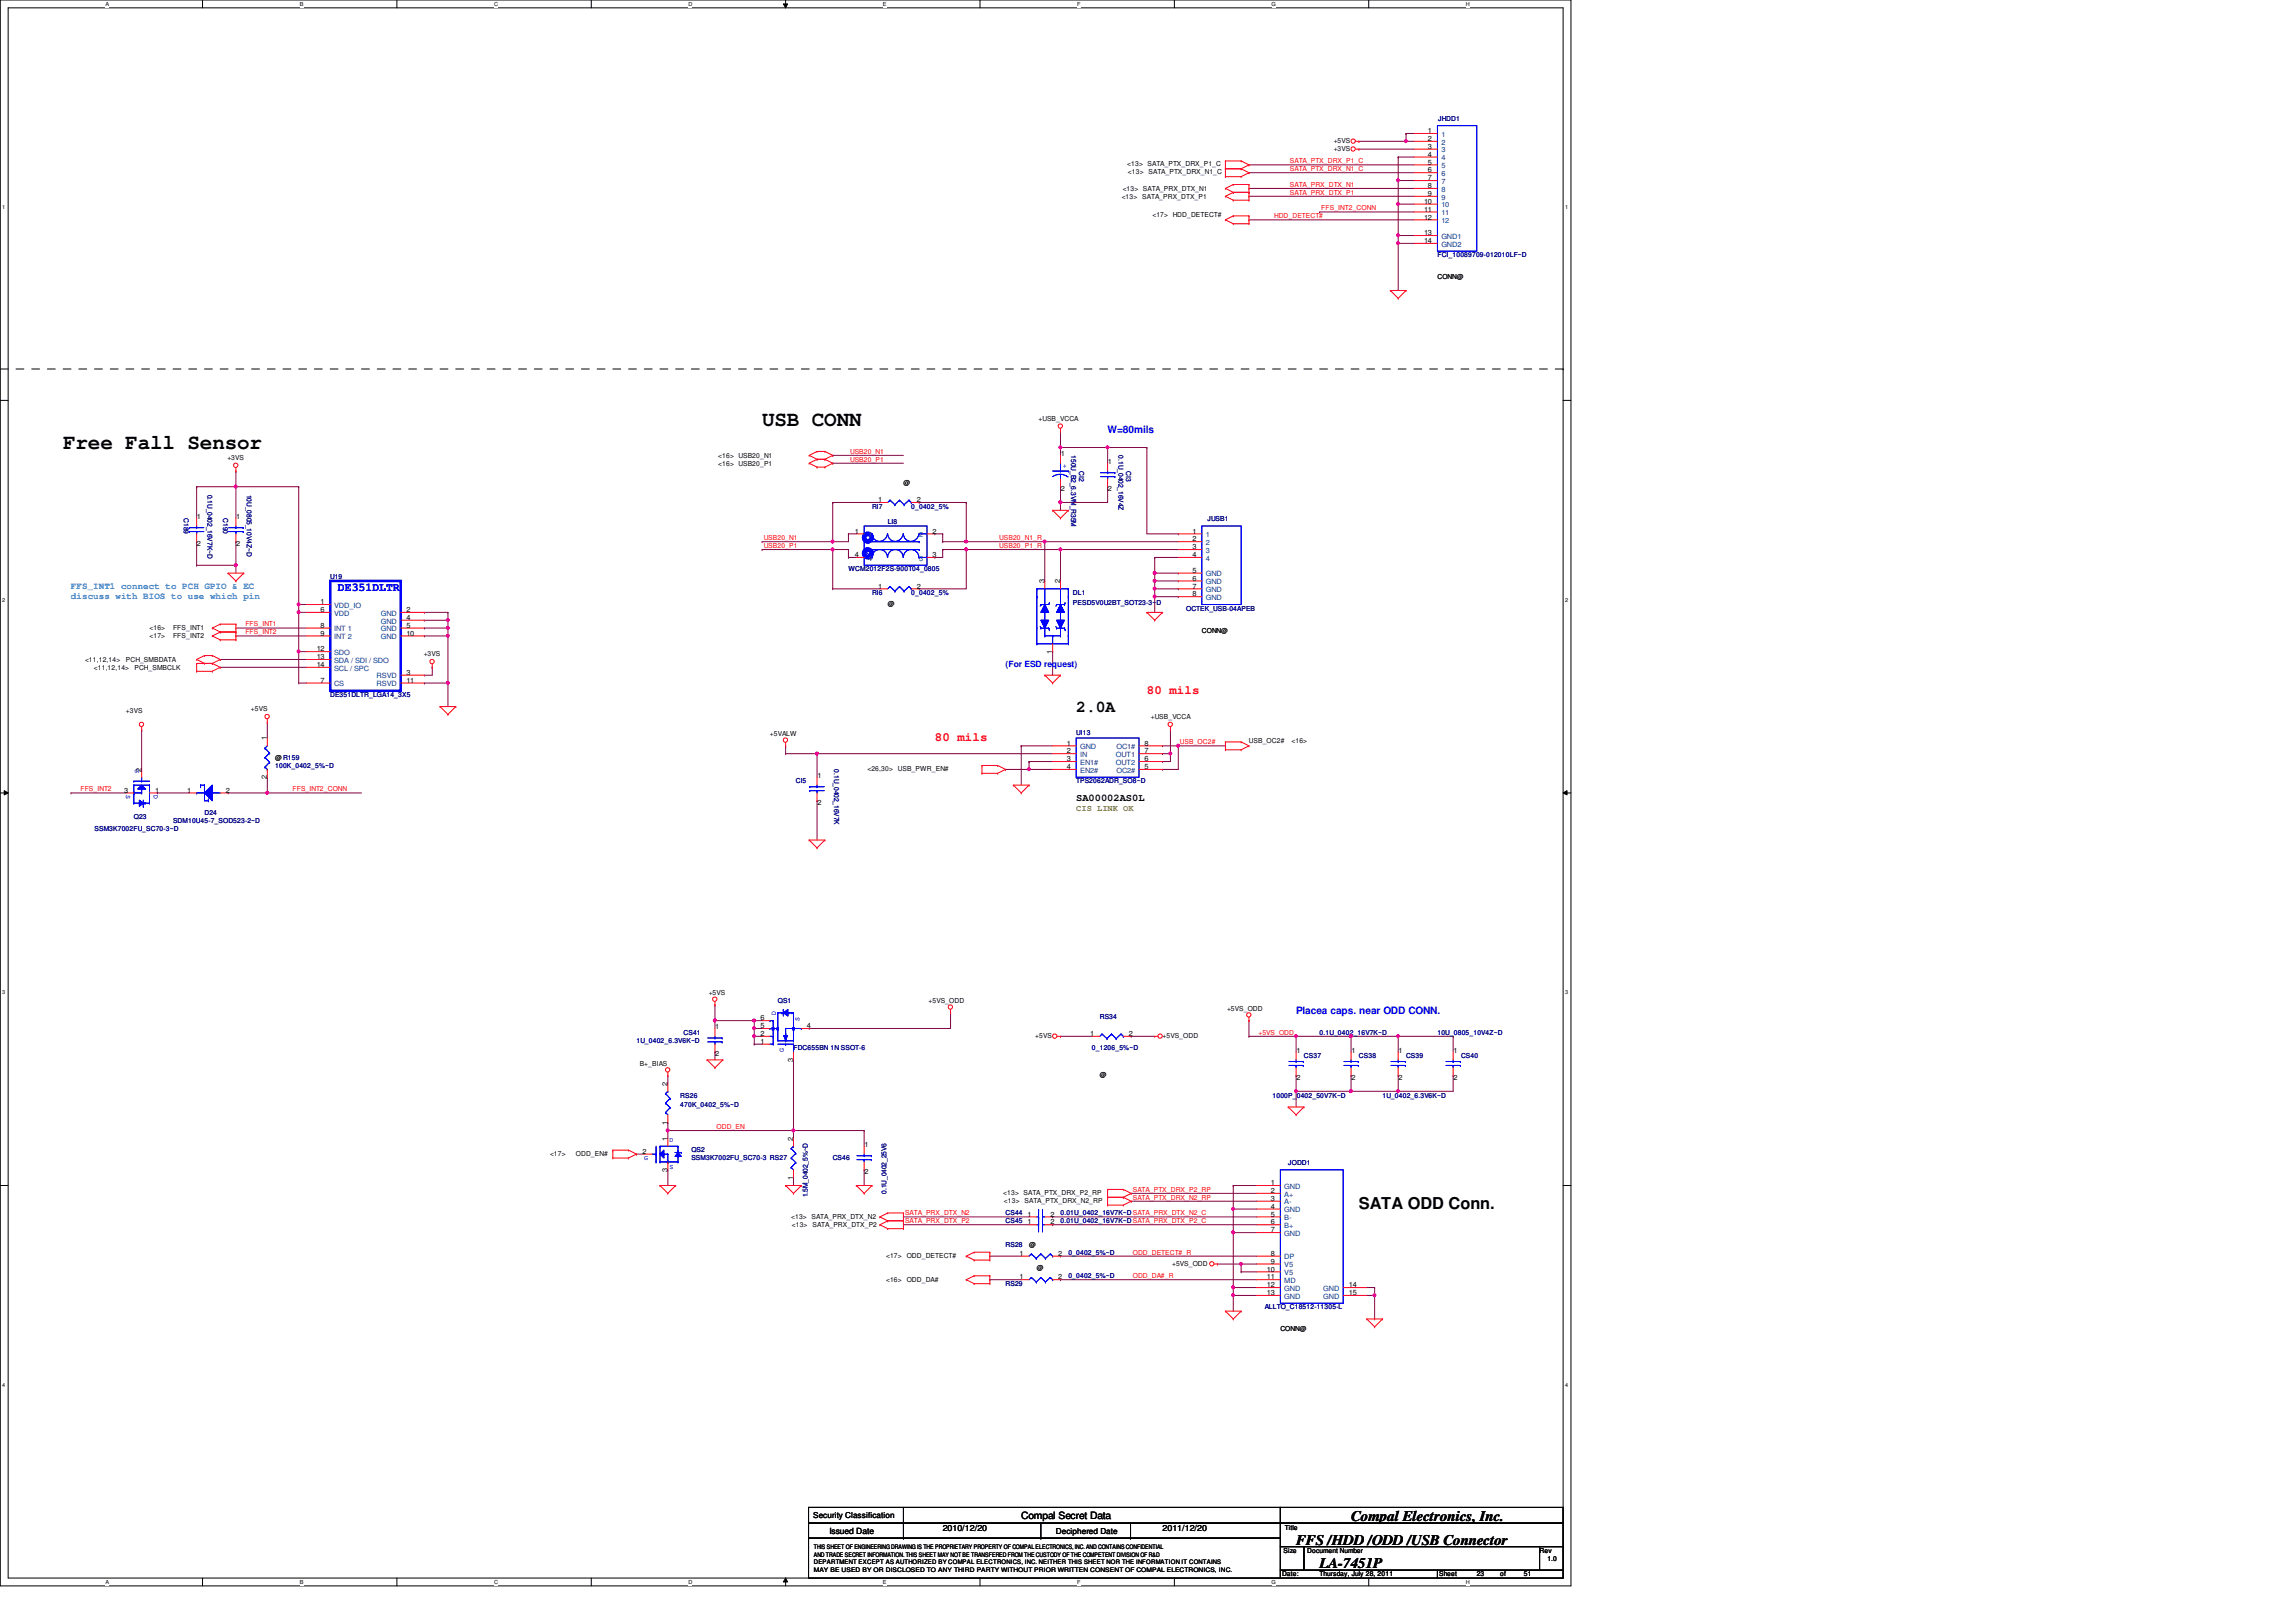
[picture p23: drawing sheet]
<svg xmlns="http://www.w3.org/2000/svg" width="297mm" height="210mm" viewBox="0 0 297 210" stroke-linecap="round" stroke-linejoin="round" font-family="sans-serif">
<defs><g id="words">
<g font-size="2.7">
<text x="8.2" y="58.2">Free Fall Sensor</text>
<text x="98.6" y="55.1">USB CONN</text>
</g>
<g font-size="2.1">
<text x="139.2" y="92.2">2.0A</text>
<text x="175.8" y="156.4">SATA ODD Conn.</text>
</g>
<g font-size="1.9">
<text x="174.8" y="196.9">Compal Electronics, Inc.</text>
<text x="167.7" y="199.9">FFS /HDD /ODD /USB Connector</text>
<text x="170.7" y="202.9">LA-7451P</text>
</g>
<g font-size="1.6" fill="#f00">
<text x="148.4" y="89.7">80 mils</text>
<text x="120.9" y="95.8">80 mils</text>
</g>
<text font-size="1.5" fill="#00f" x="43.7" y="76.5">DE351DLTR</text>
<g font-size="1.3" fill="#00f">
<text x="143.3" y="56.1">W=80mils</text>
<text x="167.7" y="131.3">Placea caps. near ODD CONN.</text>
</g>
<g font-size="1.3">
<text x="139.2" y="103.7">SA00002AS0L</text>
<text x="132.1" y="196.6">Compal Secret Data</text>
</g>
<g font-size="1.2" fill="#0080ff">
<text x="9.2" y="76.2">FFS_INT1 connect to PCH GPIO &amp; EC</text>
<text x="9.2" y="77.5">discuss with BIOS to use which pin</text>
</g>
<text font-size="1.1" fill="#00f" x="130.1" y="86.4">(For ESD request)</text>
<text font-size="1.1" fill="#808040" x="139.2" y="105">CIS LINK OK</text>
<g font-size="1.1">
<text x="105.2" y="196.5">Security Classification</text>
<text x="107.3" y="198.5">Issued Date</text>
<text x="122" y="198.2">2010/12/20</text>
<text x="136.6" y="198.5">Deciphered Date</text>
<text x="150.4" y="198.2">2011/12/20</text>
</g>
<g font-size=".9">
<text x="184.7" y="17.2">1</text>
<text x="145.8" y="21.4">&lt;13&gt; SATA_PTX_DRX_P1_C</text>
<text x="145.9" y="22.6">&lt;13&gt;</text>
<text x="148.6" y="22.6">SATA_PTX_DRX_N1_C</text>
<text x="172.5" y="18.5">+5VS</text>
<text x="172.5" y="19.5">+3VS</text>
<text x="184.7" y="18.2">2</text>
<text x="184.7" y="19.3">3</text>
<text x="184.7" y="20.3">4</text>
<text x="184.7" y="21.3">5</text>
<text x="184.7" y="22.3">6</text>
<text x="184.7" y="23.3">7</text>
<text x="145.1" y="25.7">&lt;13&gt;</text>
<text x="145.2" y="24.7">&lt;13&gt; SATA_PRX_DTX_N1</text>
<text x="147.8" y="25.7">SATA_PRX_DTX_P1</text>
<text x="149.1" y="28">&lt;17&gt; HDD_DETECT#</text>
<text x="184.2" y="26.4">10</text>
<text x="184.2" y="27.4">11</text>
<text x="184.2" y="28.4">12</text>
<text x="184.7" y="24.3">8</text>
<text x="184.7" y="25.4">9</text>
<text x="184.2" y="30.4">13</text>
<text x="184.2" y="31.5">14</text>
<text x="186" y="36.2">CONN@</text>
<text x="29.4" y="59.5">+3VS</text>
<text x="92.9" y="59.2">&lt;16&gt; USB20_N1</text>
<text x="134.4" y="54.4">+USB_VCCA</text>
<text x="137.2" y="59">1</text>
<text x="92.9" y="60.2">&lt;16&gt; USB20_P1</text>
<text x="113.6" y="65">1</text>
<text x="116.9" y="62.8">@</text>
<text x="118.6" y="65">2</text>
<text x="137.2" y="63.5">2</text>
<text x="143.3" y="60">1</text>
<text x="143.3" y="63.5">2</text>
<text x="25.5" y="67.1">1</text>
<text x="25.5" y="70.7">2</text>
<text x="30.6" y="67.1">1</text>
<text x="30.6" y="70.7">2</text>
<text x="110.6" y="69">1</text>
<text x="120.6" y="69">2</text>
<text x="154.3" y="69">1</text>
<text x="154.3" y="70.1">2</text>
<text x="154.3" y="71.1">3</text>
<text x="110.6" y="72.1">4</text>
<text x="113.6" y="76.2">1</text>
<text x="118.6" y="76.2">2</text>
<text x="120.6" y="72.1">3</text>
<text x="135.1" y="75.5" transform="rotate(-90 135.1 75.5)">3</text>
<text x="137.2" y="75.5" transform="rotate(-90 137.2 75.5)">2</text>
<text x="154.3" y="72.1">4</text>
<text x="154.3" y="74.1">5</text>
<text x="154.3" y="75.1">6</text>
<text x="154.3" y="76.2">7</text>
<text x="154.3" y="77.2">8</text>
<text x="19.3" y="81.6">&lt;16&gt;</text>
<text x="19.3" y="82.6">&lt;17&gt;</text>
<text x="22.4" y="81.6">FFS_INT1</text>
<text x="22.4" y="82.6">FFS_INT2</text>
<text x="41.5" y="78.2">1</text>
<text x="41.5" y="79.2">6</text>
<text x="41.5" y="81.2">8</text>
<text x="41.5" y="82.3">9</text>
<text x="52.6" y="79.2">2</text>
<text x="52.6" y="80.2">4</text>
<text x="52.6" y="81.2">5</text>
<text x="52.6" y="82.3">10</text>
<text x="114.8" y="78.4">@</text>
<text x="155.5" y="81.9">CONN@</text>
<text x="11" y="85.6">&lt;11,12,14&gt;</text>
<text x="12.1" y="86.7">&lt;11,12,14&gt;</text>
<text x="16.3" y="85.6">PCH_SMBDATA</text>
<text x="17.4" y="86.7">PCH_SMBCLK</text>
<text x="41" y="84.3">12</text>
<text x="41" y="85.3">13</text>
<text x="41" y="86.3">14</text>
<text x="41.5" y="88.3">7</text>
<text x="52.6" y="87.3">3</text>
<text x="52.6" y="88.3">11</text>
<text x="54.8" y="84.9">+3VS</text>
<text x="136.1" y="84.6" transform="rotate(-90 136.1 84.6)">1</text>
<text x="16.3" y="92.2">+3VS</text>
<text x="32.5" y="92">+5VS</text>
<text x="34.5" y="95.8" transform="rotate(-90 34.5 95.8)">1</text>
<text x="99.6" y="95.3">+5VALW</text>
<text x="148.9" y="93">+USB_VCCA</text>
<text x="18.3" y="99.9" transform="rotate(-90 18.3 99.9)">2</text>
<text x="34.5" y="100.8" transform="rotate(-90 34.5 100.8)">2</text>
<text x="35.6" y="98.3">@R159</text>
<text x="105.7" y="100.7">1</text>
<text x="112.2" y="99.8">&lt;26,30&gt;</text>
<text x="116.2" y="99.8">USB_PWR_EN#</text>
<text x="138" y="96.5">1</text>
<text x="138" y="97.5">2</text>
<text x="138" y="98.5">3</text>
<text x="138" y="99.5">4</text>
<text x="148.1" y="99.5">5</text>
<text x="148.1" y="98.5">6</text>
<text x="148.1" y="96.5">8</text>
<text x="148.1" y="97.5">7</text>
<text x="161.6" y="96.1">USB_OC2#</text>
<text x="167.1" y="96.1">&lt;16&gt;</text>
<text x="16.1" y="102.6">3</text>
<text x="20.1" y="102.6">1</text>
<text x="24.2" y="102.6">1</text>
<text x="29.2" y="102.6">2</text>
<text x="105.7" y="104.2">2</text>
<text x="91.7" y="128.8">+5VS</text>
<text x="120.1" y="129.8">+5VS_ODD</text>
<text x="158.7" y="130.9">+5VS_ODD</text>
<text x="82.8" y="138">B+_BIAS</text>
<text x="92.5" y="133.2">1</text>
<text x="92.5" y="136.7">2</text>
<text x="98.4" y="132">6</text>
<text x="98.4" y="134.1">2</text>
<text x="98.4" y="133.1">5</text>
<text x="98.4" y="135.1">1</text>
<text x="102.6" y="137.4" transform="rotate(-90 102.6 137.4)">3</text>
<text x="104.4" y="133.1">4</text>
<text x="133.9" y="134.3">+5VS</text>
<text x="141.1" y="134.1">1</text>
<text x="146" y="134.1">2</text>
<text x="150.4" y="134.3">+5VS_ODD</text>
<text x="167.7" y="136.2">1</text>
<text x="174.8" y="136.2">1</text>
<text x="180.9" y="136.2">1</text>
<text x="188" y="136.2">1</text>
<text x="86.4" y="140.5" transform="rotate(-90 86.4 140.5)">2</text>
<text x="142.3" y="139.4">@</text>
<text x="167.7" y="139.7">2</text>
<text x="174.8" y="139.7">2</text>
<text x="180.9" y="139.7">2</text>
<text x="188" y="139.7">2</text>
<text x="71.2" y="149.6">&lt;17&gt;</text>
<text x="74.5" y="149.6">ODD_EN#</text>
<text x="83.1" y="149.3">2</text>
<text x="86.4" y="147.6" transform="rotate(-90 86.4 147.6)">1</text>
<text x="86.4" y="145.5" transform="rotate(-90 86.4 145.5)">1</text>
<text x="102.6" y="147.6" transform="rotate(-90 102.6 147.6)">2</text>
<text x="111.8" y="148.4">1</text>
<text x="86.4" y="151.6" transform="rotate(-90 86.4 151.6)">3</text>
<text x="102.6" y="152.7" transform="rotate(-90 102.6 152.7)">1</text>
<text x="111.8" y="151.9">2</text>
<text x="129.8" y="154.6">&lt;13&gt; SATA_PTX_DRX_P2_RP</text>
<text x="129.9" y="155.7">&lt;13&gt;</text>
<text x="132.5" y="155.7">SATA_PTX_DRX_N2_RP</text>
<text x="164.4" y="153.4">1</text>
<text x="164.4" y="154.4">2</text>
<text x="164.4" y="155.4">3</text>
<text x="102.4" y="157.8">&lt;13&gt; SATA_PRX_DTX_N2</text>
<text x="102.4" y="158.8">&lt;13&gt;</text>
<text x="105.1" y="158.8">SATA_PRX_DTX_P2</text>
<text x="132.9" y="157.4">1</text>
<text x="132.9" y="158.5">1</text>
<text x="133.1" y="161.3">@</text>
<text x="135.9" y="157.4">2</text>
<text x="135.9" y="158.5">2</text>
<text x="164.4" y="156.4">4</text>
<text x="164.4" y="157.4">5</text>
<text x="164.4" y="158.5">6</text>
<text x="164.4" y="159.5">7</text>
<text x="114.6" y="162.9">&lt;17&gt;</text>
<text x="114.6" y="165.9">&lt;16&gt;</text>
<text x="117.3" y="162.9">ODD_DETECT#</text>
<text x="117.3" y="165.9">ODD_DA#</text>
<text x="131.9" y="165.6">1</text>
<text x="131.9" y="162.5">1</text>
<text x="134.2" y="164.4">@</text>
<text x="136.9" y="165.6">2</text>
<text x="136.9" y="162.5">2</text>
<text x="151.6" y="163.8">+5VS_ODD</text>
<text x="163.9" y="164.5">10</text>
<text x="163.9" y="165.6">11</text>
<text x="163.9" y="166.6">12</text>
<text x="163.9" y="167.6">13</text>
<text x="164.4" y="162.5">8</text>
<text x="164.4" y="163.5">9</text>
<text x="174.5" y="166.6">14</text>
<text x="174.5" y="167.6">15</text>
<text x="165.6" y="172.3">CONN@</text>
<text x="166.2" y="198">Title</text>
<text x="166.1" y="201">Size</text>
<text x="169.1" y="201">Document Number</text>
<text x="199.2" y="201">Rev</text>
<text x="200.2" y="202">1.0</text>
<text x="165.9" y="204">Date:</text>
<text x="170.7" y="204">Thursday, July 28, 2011</text>
<text x="186.2" y="204">Sheet</text>
<text x="191" y="204">23</text>
<text x="194.1" y="204">of</text>
<text x="197.1" y="204">51</text>
</g>
<g font-size=".9" fill="#000080">
<text x="186.1" y="15.6">JHDD1</text>
<text x="186" y="33.3">FCI_10089709-012010LF~D</text>
<text x="138.6" y="58.9" transform="rotate(90 138.6 58.9)">150U_B2_6.3VM_R35M</text>
<text x="144.7" y="58.9" transform="rotate(90 144.7 58.9)">0.1U_0402_16V4Z</text>
<text x="26.8" y="64" transform="rotate(90 26.8 64)">0.1U_0402_16V7K~D</text>
<text x="31.9" y="64" transform="rotate(90 31.9 64)">10U_0805_10V4Z~D</text>
<text x="112.8" y="65.8">RI7</text>
<text x="117.9" y="65.8">0_0402_5%</text>
<text x="139.6" y="61" transform="rotate(90 139.6 61)">CI2</text>
<text x="145.7" y="61" transform="rotate(90 145.7 61)">CI3</text>
<text x="23.8" y="67.1" transform="rotate(90 23.8 67.1)">C189</text>
<text x="28.9" y="67.1" transform="rotate(90 28.9 67.1)">C190</text>
<text x="114.8" y="67.9">LI8</text>
<text x="156.2" y="67.4">JUSB1</text>
<text x="42.7" y="75">U19</text>
<text x="109.8" y="74">WCM2012F2S-900T04_0805</text>
<text x="112.8" y="77">RI6</text>
<text x="117.9" y="77">0_0402_5%</text>
<text x="138.8" y="77">DL1</text>
<text x="138.8" y="78.2">PESD5V0U2BT_SOT23-3~D</text>
<text x="153.5" y="79">OCTEK_USB-04APEB</text>
<text x="42.7" y="90.2">DE351DLTR_LGA14_3X5</text>
<text x="139.2" y="95.1">UI13</text>
<text x="35.6" y="99.4">100K_0402_5%~D</text>
<text x="103" y="101.4">CI5</text>
<text x="107.9" y="99.6" transform="rotate(90 107.9 99.6)">0.1U_0402_16V7K</text>
<text x="139.2" y="101.4">TPS2062ADR_SO8~D</text>
<text x="12.2" y="107.5">SSM3K7002FU_SC70-3~D</text>
<text x="17.3" y="106">Q23</text>
<text x="22.4" y="106.5">SDM10U45-7_SOD523-2~D</text>
<text x="26.5" y="105.5">D24</text>
<text x="100.6" y="129.8">QS1</text>
<text x="142.3" y="131.9">RS34</text>
<text x="82.3" y="134.9">1U_0402_6.3V6K~D</text>
<text x="88.4" y="133.9">CS41</text>
<text x="102.7" y="135.9">FDC655BN 1N SSOT-6</text>
<text x="141.3" y="135.9">0_1206_5%~D</text>
<text x="168.7" y="136.9">CS37</text>
<text x="170.7" y="133.9">0.1U_0402_16V7K~D</text>
<text x="175.8" y="136.9">CS38</text>
<text x="181.9" y="136.9">CS39</text>
<text x="186" y="133.9">10U_0805_10V4Z~D</text>
<text x="189" y="136.9">CS40</text>
<text x="88" y="142">RS26</text>
<text x="88" y="143.3">470K_0402_5%~D</text>
<text x="164.6" y="142">1000P_0402_50V7K~D</text>
<text x="178.9" y="142">1U_0402_6.3V6K~D</text>
<text x="89.4" y="149.1">QS2</text>
<text x="89.4" y="150.2">SSM3K7002FU_SC70-3 RS27</text>
<text x="89.4" y="150.2">SSM3K7002FU_SC70-3</text>
<text x="104.5" y="154.9" transform="rotate(-90 104.5 154.9)">1.5M_0402_5%~D</text>
<text x="107.7" y="150.2">CS46</text>
<text x="114.7" y="154.5" transform="rotate(-90 114.7 154.5)">0.1U_0402_25V6</text>
<text x="166.7" y="150.7">JODD1</text>
<text x="130.1" y="157.3">CS44</text>
<text x="130.1" y="161.3">RS28</text>
<text x="130.1" y="158.3">CS45</text>
<text x="137.2" y="157.3">0.01U_0402_16V7K~DSATA_PRX_DTX_N2_C</text>
<text x="137.2" y="158.3">0.01U_0402_16V7K~DSATA_PRX_DTX_P2_C</text>
<text x="130.1" y="166.4">RS29</text>
<text x="138.2" y="165.4">0_0402_5%~D</text>
<text x="138.2" y="162.3">0_0402_5%~D</text>
<text x="163.6" y="169.5">ALLTO_C18512-11305-L</text>
</g>
<g font-size=".9" fill="#004080">
<text x="186.5" y="17.7">1</text>
<text x="186.5" y="18.7">2</text>
<text x="186.5" y="19.7">3</text>
<text x="186.5" y="20.7">4</text>
<text x="186.5" y="21.8">5</text>
<text x="186.5" y="22.8">6</text>
<text x="186.5" y="23.8">7</text>
<text x="186.5" y="24.8">8</text>
<text x="186.5" y="25.8">9</text>
<text x="186.5" y="26.8">10</text>
<text x="186.5" y="27.9">11</text>
<text x="186.5" y="28.9">12</text>
<text x="186.5" y="30.9">GND1</text>
<text x="186.5" y="31.9">GND2</text>
<text x="112.3" y="69.5">1</text>
<text x="118.9" y="69.5">2</text>
<text x="156" y="69.5">1</text>
<text x="156" y="70.5">2</text>
<text x="156" y="71.5">3</text>
<text x="112.3" y="72.6">4</text>
<text x="118.9" y="72.6">3</text>
<text x="156" y="72.6">4</text>
<text x="156" y="74.6">GND</text>
<text x="156" y="75.6">GND</text>
<text x="156" y="76.6">GND</text>
<text x="156" y="77.6">GND</text>
<text x="43.2" y="78.7">VDD_IO</text>
<text x="43.2" y="79.7">VDD</text>
<text x="43.2" y="81.7">INT 1</text>
<text x="43.2" y="82.7">INT 2</text>
<text x="49.3" y="79.7">GND</text>
<text x="49.3" y="80.7">GND</text>
<text x="49.3" y="81.7">GND</text>
<text x="49.3" y="82.7">GND</text>
<text x="43.2" y="88.8">CS</text>
<text x="43.2" y="84.8">SDO</text>
<text x="43.2" y="85.8">SDA / SDI / SDO</text>
<text x="43.2" y="86.8">SCL / SPC</text>
<text x="48.7" y="87.8">RSVD</text>
<text x="48.7" y="88.8">RSVD</text>
<text x="139.7" y="96.9">GND</text>
<text x="139.7" y="98">IN</text>
<text x="139.7" y="99">EN1#</text>
<text x="139.7" y="100">EN2#</text>
<text x="144.4" y="99">OUT2</text>
<text x="144.4" y="98">OUT1</text>
<text x="144.4" y="100">OC2#</text>
<text x="144.4" y="96.9">OC1#</text>
<text x="166.2" y="153.8">GND</text>
<text x="166.2" y="154.9">A+</text>
<text x="166.2" y="155.9">A-</text>
<text x="166.2" y="156.9">GND</text>
<text x="166.2" y="157.9">B-</text>
<text x="166.2" y="158.9">B+</text>
<text x="166.2" y="159.9">GND</text>
<text x="166.2" y="163">DP</text>
<text x="166.2" y="164">V5</text>
<text x="166.2" y="165">V5</text>
<text x="166.2" y="166">MD</text>
<text x="166.2" y="167">GND</text>
<text x="171.2" y="167">GND</text>
<text x="166.2" y="168.1">GND</text>
<text x="171.2" y="168.1">GND</text>
</g>
<g font-size=".9" fill="#f00">
<text x="166.9" y="21.1">SATA_PTX_DRX_P1_C</text>
<text x="166.9" y="22.1">SATA_PTX_DRX_N1_C</text>
<text x="164.8" y="28.2">HDD_DETECT#</text>
<text x="166.9" y="25.2">SATA_PRX_DTX_P1</text>
<text x="166.9" y="24.2">SATA_PRX_DTX_N1</text>
<text x="170.9" y="27.2">FFS_INT2_CONN</text>
<text x="110" y="58.7">USB20_N1</text>
<text x="110" y="59.7">USB20_P1</text>
<text x="98.8" y="70.9">USB20_P1</text>
<text x="98.8" y="69.9">USB20_N1</text>
<text x="129.3" y="69.9">USB20_N1_R</text>
<text x="129.3" y="70.9">USB20_P1_R</text>
<text x="31.7" y="81.1">FFS_INT1</text>
<text x="31.7" y="82.1">FFS_INT2</text>
<text x="152.7" y="96.3">USB_OC2#</text>
<text x="10.4" y="102.4">FFS_INT2</text>
<text x="37.8" y="102.4">FFS_INT2_CONN</text>
<text x="162.8" y="133.9">+5VS_ODD</text>
<text x="92.7" y="146.1">ODD_EN</text>
<text x="146.6" y="155.2">SATA_PTX_DRX_N2_RP</text>
<text x="146.6" y="154.2">SATA_PTX_DRX_P2_RP</text>
<text x="117.1" y="158.3">SATA_PRX_DTX_P2</text>
<text x="117.1" y="157.3">SATA_PRX_DTX_N2</text>
<text x="146.6" y="162.3">ODD_DETECT#_R</text>
<text x="146.6" y="165.4">ODD_DA#_R</text>
</g>
<g font-size=".9" fill="#00f">
<text x="137.5" y="60.6">+</text>
<text x="17.5" y="99.6" transform="rotate(90 17.5 99.6)">G</text>
<text x="16.3" y="102.8" transform="rotate(90 16.3 102.8)">S</text>
<text x="19.9" y="102.8" transform="rotate(90 19.9 102.8)">D</text>
<text x="100.4" y="131.4" transform="rotate(-90 100.4 131.4)">D</text>
<text x="101.4" y="136.1" transform="rotate(-90 101.4 136.1)">G</text>
<text x="103.4" y="132.1" transform="rotate(-90 103.4 132.1)">S</text>
<text x="86.6" y="147.7">D</text>
<text x="83.4" y="150.2">G</text>
<text x="86.6" y="151.3">S</text>
</g>
<g font-size=".8">
<text x="105.3" y="200.5">THIS SHEET OF ENGINEERING DRAWING IS THE PROPRIETARY PROPERTY OF COMPAL ELECTRONICS, INC. AND CONTAINS CONFIDENTIAL</text>
<text x="105.3" y="201.5">AND TRADE SECRET INFORMATION. THIS SHEET MAY NOT BE TRANSFERED FROM THE CUSTODY OF THE COMPETENT DIVISION OF R&amp;D</text>
<text x="105.3" y="202.4">DEPARTMENT EXCEPT AS AUTHORIZED BY COMPAL ELECTRONICS, INC. NEITHER THIS SHEET NOR THE INFORMATION IT CONTAINS</text>
<text x="105.3" y="203.4">MAY BE USED BY OR DISCLOSED TO ANY THIRD PARTY WITHOUT PRIOR WRITTEN CONSENT OF COMPAL ELECTRONICS, INC.</text>
</g>
<g font-size=".7">
<text x="13.6" y=".8">A</text>
<text x="38.8" y=".8">B</text>
<text x="63.9" y=".8">C</text>
<text x="89.1" y=".8">D</text>
<text x="114.2" y=".8">E</text>
<text x="139.4" y=".8">F</text>
<text x="164.5" y=".8">G</text>
<text x="189.7" y=".8">H</text>
<text x=".3" y="27.1">1</text>
<text x="202.5" y="27.1">1</text>
<text x=".3" y="77.9">2</text>
<text x="202.5" y="77.9">2</text>
<text x=".3" y="128.7">3</text>
<text x="202.5" y="128.7">3</text>
<text x=".3" y="179.5">4</text>
<text x="202.5" y="179.5">4</text>
<text x="13.6" y="205">A</text>
<text x="38.8" y="205">B</text>
<text x="63.9" y="205">C</text>
<text x="89.1" y="205">D</text>
<text x="114.2" y="205">E</text>
<text x="139.4" y="205">F</text>
<text x="164.5" y="205">G</text>
<text x="189.7" y="205">H</text>
</g>
</g></defs>
<path d="M0 0h203.2v205.2h-203.2zM1.1 1h201.1v203.2h-201.1z" fill="none" stroke="#000" stroke-width=".13"/>
<g fill="#fff">
<path d="M13.6 .1h.5v.8h-.5z"/>
<path d="M13.6 204.3h.5v.8h-.5z"/>
</g>
<path d="M26.2 0v1M26.2 204.2v1" fill="none" stroke="#000" stroke-width=".13"/>
<g fill="#fff">
<path d="M38.8 .1h.4v.8h-.4z"/>
<path d="M38.8 204.3h.4v.8h-.4z"/>
</g>
<path d="M51.3 0v1M51.3 204.2v1" fill="none" stroke="#000" stroke-width=".13"/>
<g fill="#fff">
<path d="M63.9 .1h.5v.8h-.5z"/>
<path d="M63.9 204.3h.5v.8h-.5z"/>
</g>
<path d="M76.5 0v1M76.5 204.2v1" fill="none" stroke="#000" stroke-width=".13"/>
<g fill="#fff">
<path d="M89.1 .1h.5v.8h-.5z"/>
<path d="M89.1 204.3h.5v.8h-.5z"/>
</g>
<path d="M101.3 .5h.6l-.3 .5zM101.6 0v1M101.6 204.2l.3 .5h-.6zM101.6 204.2v1" fill="none" stroke="#000" stroke-width=".13"/>
<path d="M101.3 .5h.6l-.3 .5zM101.6 204.2l.3 .5h-.6z" fill="#000"/>
<g fill="#fff">
<path d="M114.2 .1h.5v.8h-.5z"/>
<path d="M114.2 204.3h.5v.8h-.5z"/>
</g>
<path d="M126.8 0v1M126.8 204.2v1" fill="none" stroke="#000" stroke-width=".13"/>
<g fill="#fff">
<path d="M139.4 .1h.4v.8h-.4z"/>
<path d="M139.4 204.3h.4v.8h-.4z"/>
</g>
<path d="M151.9 0v1M151.9 204.2v1" fill="none" stroke="#000" stroke-width=".13"/>
<g fill="#fff">
<path d="M164.5 .1h.5v.8h-.5z"/>
<path d="M164.5 204.3h.5v.8h-.5z"/>
</g>
<path d="M177.1 0v1M177.1 204.2v1" fill="none" stroke="#000" stroke-width=".13"/>
<g fill="#fff">
<path d="M189.6 .1h.5v.8h-.5z"/>
<path d="M189.6 204.3h.5v.8h-.5z"/>
<path d="M.3 26.4h.4v.8h-.4z"/>
<path d="M202.5 26.4h.4v.8h-.4z"/>
<path d="M.3 77.2h.4v.8h-.4z"/>
<path d="M202.5 77.2h.4v.8h-.4z"/>
</g>
<path d="M0 51.8h1.1M202.2 51.8h1" fill="none" stroke="#000" stroke-width=".13"/>
<g fill="#fff">
<path d="M.3 128h.4v.8h-.4z"/>
<path d="M202.5 128h.4v.8h-.4z"/>
</g>
<path d="M0 102.6h1.1M.5 102.3l.6 .3-.6 .3zM202.2 102.6l.5-.3v.6zM202.2 102.6h1" fill="none" stroke="#000" stroke-width=".13"/>
<path d="M.5 102.3l.6 .3-.6 .3zM202.2 102.6l.5-.3v.6z" fill="#000"/>
<g fill="#fff">
<path d="M.3 178.8h.4v.8h-.4z"/>
<path d="M202.5 178.8h.4v.8h-.4z"/>
</g>
<path d="M0 153.4h1.1M202.2 153.4h1" fill="none" stroke="#000" stroke-width=".13"/>
<path d="M38.6 79.2h.1M38.6 78.2h.1M38.6 78.2v6.1M30.5 81.3h.1M30.5 81.3h9.2" fill="none" stroke="#800040" stroke-width=".13"/>
<path d="M38.5 79.1h.3v.2l-.2 .1-.1-.1z" fill-rule="evenodd" fill="#f0f"/>
<path d="M38.5 79.1h.3v.2l-.2 .1-.1-.1z" fill="none" stroke="#f0f" stroke-width=".13"/>
<path d="M38.5 78.1h.3v.2l-.2 .1-.1-.1z" fill-rule="evenodd" fill="#f0f"/>
<path d="M38.5 78.1h.3v.2l-.2 .1-.1-.1z" fill="none" stroke="#f0f" stroke-width=".13"/>
<path d="M38.6 84.3h.1M38.6 84.3v4.1" fill="none" stroke="#800040" stroke-width=".13"/>
<path d="M38.5 84.2h.3v.2l-.2 .1-.1-.1z" fill-rule="evenodd" fill="#f0f"/>
<path d="M38.5 84.2h.3v.2l-.2 .1-.1-.1z" fill="none" stroke="#f0f" stroke-width=".13"/>
<path d="M25.4 73.2h.1M25.4 73.2h5.1" fill="none" stroke="#800040" stroke-width=".13"/>
<path d="M30.4 73h.2v.2l-.1 .1-.1-.1z" fill-rule="evenodd" fill="#f0f"/>
<path d="M30.4 73h.2v.2l-.1 .1-.1-.1z" fill="none" stroke="#f0f" stroke-width=".13"/>
<path d="M25.4 63h.1M25.4 63v4.1M25.4 63h5.1M30.5 73.2h.1M30.5 63h.1M30.5 63v4.1M30.5 73.2v1" fill="none" stroke="#800040" stroke-width=".13"/>
<path d="M30.4 62.8h.2v.3l-.1 .1-.1-.1z" fill-rule="evenodd" fill="#f0f"/>
<path d="M30.4 62.8h.2v.3l-.1 .1-.1-.1z" fill="none" stroke="#f0f" stroke-width=".13"/>
<g fill="none" stroke="#800040" stroke-width=".13">
<path d="M25.4 70.1h.1M25.4 70.1v3.1M30.5 70.1h.1M30.5 61h.1M30.5 63h.1M30.5 61v2M30.5 70.1v3.1M30.5 63h8.1M38.6 79.2h.1M38.6 63h.1M38.6 78.2h.1M38.6 79.2h1.1"/>
<path d="M38.6 63v15.2M38.6 78.2h1.1M18.3 94.5h.1M18.3 94.5v5.1M34.6 93.5h.1M34.6 93.5v2M38.6 84.3h.1M38.6 88.4h.1M38.6 84.3h1.1M38.6 88.4h1.1M9.2 102.6h.1M9.2 102.6h7.1"/>
<path d="M20.4 102.6h.1M20.4 102.6h4M29.5 102.6h.1M29.5 102.6h17.3M34.6 100.6h.1M34.6 102.6h.1M34.6 100.6v2"/>
</g>
<path d="M34.4 102.5h.3v.2l-.2 .1-.1-.1z" fill-rule="evenodd" fill="#f0f"/>
<path d="M34.4 102.5h.3v.2l-.2 .1-.1-.1z" fill="none" stroke="#f0f" stroke-width=".13"/>
<path d="M58 79.2h.1M58 79.2v2.1M30.5 82.3h.1M30.5 82.3h9.2M54.9 88.4h.1M54.9 88.4h3.1M58 80.3h.1" fill="none" stroke="#800040" stroke-width=".13"/>
<path d="M57.8 80.1h.3v.3h-.2h-.1z" fill-rule="evenodd" fill="#f0f"/>
<path d="M57.8 80.1h.3v.3h-.2h-.1z" fill="none" stroke="#f0f" stroke-width=".13"/>
<path d="M58 88.4h.1M58 88.4v3" fill="none" stroke="#800040" stroke-width=".13"/>
<path d="M57.8 88.2h.3v.3l-.2 .1-.1-.1z" fill-rule="evenodd" fill="#f0f"/>
<path d="M57.8 88.2h.3v.3l-.2 .1-.1-.1z" fill="none" stroke="#f0f" stroke-width=".13"/>
<path d="M28.5 85.3h.1M28.5 86.4h.1M28.5 85.3h11.2M28.5 86.4h11.2M58 81.3h.1M58 81.3v1" fill="none" stroke="#800040" stroke-width=".13"/>
<path d="M57.8 81.1h.3v.3h-.2h-.1z" fill-rule="evenodd" fill="#f0f"/>
<path d="M57.8 81.1h.3v.3h-.2h-.1z" fill="none" stroke="#f0f" stroke-width=".13"/>
<path d="M54.9 80.3h.1M54.9 87.4h.1M54.9 80.3h3.1M55.9 86.4h.1M55.9 86.4v1h-1M58 82.3h.1M58 82.3v6.1" fill="none" stroke="#800040" stroke-width=".13"/>
<path d="M57.8 82.1h.3v.3l-.2 .1-.1-.1z" fill-rule="evenodd" fill="#f0f"/>
<path d="M57.8 82.1h.3v.3l-.2 .1-.1-.1z" fill="none" stroke="#f0f" stroke-width=".13"/>
<g fill="none" stroke="#800040" stroke-width=".13">
<path d="M54.9 79.2h.1M54.9 79.2h3.1M54.9 82.3h.1M54.9 81.3h.1M54.9 82.3h3.1M54.9 81.3h3.1M137.2 134.1h.1M137.2 134.1h4.1M146.3 134.1h.1M146.3 134.1h3.1M161.6 132.1h.1M161.6 134.1h.1"/>
<path d="M161.6 134.1h6.1M161.6 132.1v2"/>
</g>
<path d="M167.5 134h.3v.2l-.2 .1-.1-.1z" fill-rule="evenodd" fill="#f0f"/>
<path d="M167.5 134h.3v.2l-.2 .1-.1-.1z" fill="none" stroke="#f0f" stroke-width=".13"/>
<path d="M167.7 139.2h.1M167.7 139.2v2M180.9 139.2h.1M180.9 139.2v2M188 139.2h.1M188 139.2v2M167.7 141.2h.1M167.7 141.2h7.1" fill="none" stroke="#800040" stroke-width=".13"/>
<path d="M174.6 141.1h.3v.2l-.2 .1-.1-.1z" fill-rule="evenodd" fill="#f0f"/>
<path d="M174.6 141.1h.3v.2l-.2 .1-.1-.1z" fill="none" stroke="#f0f" stroke-width=".13"/>
<path d="M167.5 141.1h.3v.2l-.2 .1-.1-.1z" fill-rule="evenodd" fill="#f0f"/>
<path d="M167.5 141.1h.3v.2l-.2 .1-.1-.1z" fill="none" stroke="#f0f" stroke-width=".13"/>
<path d="M167.7 141.2h.1M167.7 141.2v2.1M180.9 141.2h.1M180.9 141.2h7.1" fill="none" stroke="#800040" stroke-width=".13"/>
<path d="M180.7 141.1h.3v.2l-.2 .1-.1-.1z" fill-rule="evenodd" fill="#f0f"/>
<path d="M180.7 141.1h.3v.2l-.2 .1-.1-.1z" fill="none" stroke="#f0f" stroke-width=".13"/>
<path d="M174.8 141.2h.1M174.8 141.2h6.1" fill="none" stroke="#800040" stroke-width=".13"/>
<path d="M174.6 141.1h.3v.2l-.2 .1-.1-.1z" fill-rule="evenodd" fill="#f0f"/>
<path d="M174.6 141.1h.3v.2l-.2 .1-.1-.1z" fill="none" stroke="#f0f" stroke-width=".13"/>
<path d="M174.8 139.2h.1M174.8 139.2v2M180.9 134.1h.1M180.9 134.1h7.1M188 134.1h.1M188 134.1v2" fill="none" stroke="#800040" stroke-width=".13"/>
<path d="M180.7 134h.3v.2l-.2 .1-.1-.1z" fill-rule="evenodd" fill="#f0f"/>
<path d="M180.7 134h.3v.2l-.2 .1-.1-.1z" fill="none" stroke="#f0f" stroke-width=".13"/>
<path d="M167.7 134.1h.1M167.7 134.1v2M167.7 134.1h7.1M174.8 134.1h.1M174.8 134.1v2M180.9 134.1h.1M180.9 134.1v2" fill="none" stroke="#800040" stroke-width=".13"/>
<path d="M174.6 134h.3v.2l-.2 .1-.1-.1z" fill-rule="evenodd" fill="#f0f"/>
<path d="M174.6 134h.3v.2l-.2 .1-.1-.1z" fill="none" stroke="#f0f" stroke-width=".13"/>
<path d="M174.8 134.1h.1M174.8 134.1h6.1" fill="none" stroke="#800040" stroke-width=".13"/>
<path d="M174.6 134h.3v.2l-.2 .1-.1-.1z" fill-rule="evenodd" fill="#f0f"/>
<path d="M174.6 134h.3v.2l-.2 .1-.1-.1z" fill="none" stroke="#f0f" stroke-width=".13"/>
<g fill="none" stroke="#800040" stroke-width=".13">
<path d="M116.9 158.5h.1M116.9 157.5h.1M116.9 158.5h16.2M116.9 157.5h16.2M136.2 158.5h.1M136.2 157.5h.1M136.2 158.5h26.4M136.2 157.5h26.4M146.3 155.4h.1M146.3 154.4h.1M146.3 155.4h16.3M146.3 154.4h16.3"/>
<path d="M128.1 162.6h.1M128.1 162.6h4M137.2 162.6h.1M137.2 162.6h25.4M160.6 163.6h.1M160.6 163.6h2"/>
</g>
<path d="M160.4 163.4h.3v.3h-.2h-.1z" fill-rule="evenodd" fill="#f0f"/>
<path d="M160.4 163.4h.3v.3h-.2h-.1z" fill="none" stroke="#f0f" stroke-width=".13"/>
<g fill="none" stroke="#800040" stroke-width=".13">
<path d="M159.6 156.5h.1M159.6 153.4h.1M159.6 159.5h.1M159.6 156.5h3M159.6 153.4h3M159.6 156.5v10.1M128.1 165.6h.1M128.1 165.6h4M137.2 165.6h.1M137.2 165.6h25.4M157.5 163.6h.1M157.5 163.6h3.1"/>
<path d="M159.6 166.6h.1M159.6 166.6h3M160.6 164.6h.1M160.6 163.6h.1M160.6 164.6h2M160.6 163.6v1"/>
</g>
<path d="M159.4 156.3h.3v.3h-.2h-.1z" fill-rule="evenodd" fill="#f0f"/>
<path d="M159.4 156.3h.3v.3h-.2h-.1z" fill="none" stroke="#f0f" stroke-width=".13"/>
<path d="M159.6 153.4h.1M159.6 159.5h.1M159.6 153.4v3.1M159.6 159.5h3M159.6 167.6h.1M159.6 167.6v2.1" fill="none" stroke="#800040" stroke-width=".13"/>
<path d="M159.4 159.4h.3v.2l-.2 .1-.1-.1z" fill-rule="evenodd" fill="#f0f"/>
<path d="M159.4 159.4h.3v.2l-.2 .1-.1-.1z" fill="none" stroke="#f0f" stroke-width=".13"/>
<path d="M159.6 167.6h.1M159.6 167.6h3" fill="none" stroke="#800040" stroke-width=".13"/>
<path d="M159.4 167.5h.3v.2l-.2 .1-.1-.1z" fill-rule="evenodd" fill="#f0f"/>
<path d="M159.4 167.5h.3v.2l-.2 .1-.1-.1z" fill="none" stroke="#f0f" stroke-width=".13"/>
<path d="M159.6 166.6h.1M159.6 166.6v1" fill="none" stroke="#800040" stroke-width=".13"/>
<path d="M159.4 166.5h.3v.2l-.2 .1-.1-.1z" fill-rule="evenodd" fill="#f0f"/>
<path d="M159.4 166.5h.3v.2l-.2 .1-.1-.1z" fill="none" stroke="#f0f" stroke-width=".13"/>
<path d="M130.1 99.6h.1M130.1 99.6h3" fill="none" stroke="#800040" stroke-width=".13"/>
<path d="M133 99.4h.2v.3h-.1h-.1z" fill-rule="evenodd" fill="#f0f"/>
<path d="M133 99.4h.2v.3h-.1h-.1z" fill="none" stroke="#f0f" stroke-width=".13"/>
<g fill="none" stroke="#800040" stroke-width=".13">
<path d="M98.6 71.1h.1M98.6 71.1h9.1M107.7 65h.1M107.7 65v5.1M107.7 65h6.1M118.9 65h.1M118.9 65h6.1M122 70.1h.1M125 65h.1M125 65v5.1h-3M135.2 70.1h.1M135.2 70.1v5.1"/>
<path d="M137.2 71.1h.1M137.2 71.1v4.1M133.1 98.6h.1M133.1 99.6h.1M133.1 98.6v1M133.1 98.6h3.1M133.1 99.6h3.1M136.2 84.3h.1M136.2 84.3v3.1"/>
</g>
<path d="M107.6 71h.2v.2l-.1 .1-.1-.1z" fill-rule="evenodd" fill="#f0f"/>
<path d="M107.6 71h.2v.2l-.1 .1-.1-.1z" fill="none" stroke="#f0f" stroke-width=".13"/>
<path d="M107.7 58.9h.1M107.7 59.9h.1M107.7 58.9h9.2M107.7 59.9h9.2M107.7 70.1h.1M107.7 70.1h2.1" fill="none" stroke="#800040" stroke-width=".13"/>
<path d="M107.6 69.9h.2v.3l-.1 .1-.1-.1z" fill-rule="evenodd" fill="#f0f"/>
<path d="M107.6 69.9h.2v.3l-.1 .1-.1-.1z" fill="none" stroke="#f0f" stroke-width=".13"/>
<g fill="none" stroke="#800040" stroke-width=".13">
<path d="M107.7 71.1h.1M107.7 76.2h.1M107.7 71.1h2.1M107.7 76.2h6.1M107.7 71.1v5.1M109.8 69.1h.1M109.8 72.1h.1M109.8 71.1h.1M109.8 72.1h1M109.8 69.1h1M109.8 69.1v1M109.8 71.1v1"/>
<path d="M118.9 76.2h.1M120.9 72.1h.1M120.9 69.1h.1M120.9 69.1h1.1M122 71.1h.1M122 69.1h.1M122 71.1v1h-1.1M122 69.1v1M122 71.1h3M125 71.1h.1M125 70.1h.1M125 71.1v5.1h-6.1"/>
<path d="M125 70.1h10.2"/>
</g>
<path d="M124.8 69.9h.3v.3l-.1 .1-.2-.1z" fill-rule="evenodd" fill="#f0f"/>
<path d="M124.8 69.9h.3v.3l-.1 .1-.2-.1z" fill="none" stroke="#f0f" stroke-width=".13"/>
<path d="M150.4 96.5h.1M150.4 99.6h.1M150.4 96.5h8.1M152.4 96.5h.1M152.4 96.5v3.1h-2" fill="none" stroke="#800040" stroke-width=".13"/>
<path d="M152.3 96.4h.3v.2l-.2 .1-.1-.1z" fill-rule="evenodd" fill="#f0f"/>
<path d="M152.3 96.4h.3v.2l-.2 .1-.1-.1z" fill="none" stroke="#f0f" stroke-width=".13"/>
<path d="M150.4 97.5h.1M150.4 98.6h.1M150.4 97.5h1M151.4 94.5h.1M151.4 97.5h.1M151.4 94.5v4.1h-1" fill="none" stroke="#800040" stroke-width=".13"/>
<path d="M151.3 97.4h.2v.2l-.1 .1-.1-.1z" fill-rule="evenodd" fill="#f0f"/>
<path d="M151.3 97.4h.2v.2l-.1 .1-.1-.1z" fill="none" stroke="#f0f" stroke-width=".13"/>
<path d="M125 71.1h.1M125 71.1h27.4M137.2 71.1h.1" fill="none" stroke="#800040" stroke-width=".13"/>
<path d="M137 71h.3v.2l-.1 .1-.2-.1z" fill-rule="evenodd" fill="#f0f"/>
<path d="M137 71h.3v.2l-.1 .1-.2-.1z" fill="none" stroke="#f0f" stroke-width=".13"/>
<path d="M124.8 71h.3v.2l-.1 .1-.2-.1z" fill-rule="evenodd" fill="#f0f"/>
<path d="M124.8 71h.3v.2l-.1 .1-.2-.1z" fill="none" stroke="#f0f" stroke-width=".13"/>
<path d="M149.4 76.2h.1M149.4 76.2h3M149.4 76.2v1h3M152.4 76.2h.1M152.4 77.2h.1" fill="none" stroke="#800040" stroke-width=".13"/>
<path d="M149.2 76h.3v.3l-.2 .1-.1-.1z" fill-rule="evenodd" fill="#f0f"/>
<path d="M149.2 76h.3v.3l-.2 .1-.1-.1z" fill="none" stroke="#f0f" stroke-width=".13"/>
<path d="M149.4 75.2h.1M149.4 75.2v1" fill="none" stroke="#800040" stroke-width=".13"/>
<path d="M149.2 75h.3v.3l-.2 .1-.1-.1z" fill-rule="evenodd" fill="#f0f"/>
<path d="M149.2 75h.3v.3l-.2 .1-.1-.1z" fill="none" stroke="#f0f" stroke-width=".13"/>
<path d="M148.4 57.9h.1M148.4 57.9v11.2M137.2 63h.1M137.2 65h.1M137.2 63v3" fill="none" stroke="#800040" stroke-width=".13"/>
<path d="M137 64.9h.3v.2l-.1 .1-.2-.1z" fill-rule="evenodd" fill="#f0f"/>
<path d="M137 64.9h.3v.2l-.1 .1-.2-.1z" fill="none" stroke="#f0f" stroke-width=".13"/>
<path d="M137.2 65h.1M143.3 63h.1M143.3 63v2h-6.1" fill="none" stroke="#800040" stroke-width=".13"/>
<path d="M137 64.9h.3v.2l-.1 .1-.2-.1z" fill-rule="evenodd" fill="#f0f"/>
<path d="M137 64.9h.3v.2l-.1 .1-.2-.1z" fill="none" stroke="#f0f" stroke-width=".13"/>
<path d="M137.2 57.9h.1M137.2 57.9v1M143.3 57.9h.1M143.3 57.9h5.1" fill="none" stroke="#800040" stroke-width=".13"/>
<path d="M143.1 57.8h.3v.2l-.1 .1-.2-.1z" fill-rule="evenodd" fill="#f0f"/>
<path d="M143.1 57.8h.3v.2l-.1 .1-.2-.1z" fill="none" stroke="#f0f" stroke-width=".13"/>
<path d="M137.2 55.9h.1M137.2 57.9h.1M137.2 55.9v2M137.2 57.9h6.1M143.3 57.9h.1M143.3 57.9v2" fill="none" stroke="#800040" stroke-width=".13"/>
<path d="M137 57.8h.3v.2l-.1 .1-.2-.1z" fill-rule="evenodd" fill="#f0f"/>
<path d="M137 57.8h.3v.2l-.1 .1-.2-.1z" fill="none" stroke="#f0f" stroke-width=".13"/>
<path d="M101.6 96.5h.1M101.6 96.5v1M105.7 97.5h.1M105.7 97.5h30.5M105.7 97.5v3.1M132.1 96.5h.1M132.1 96.5v5.1M132.1 96.5h4.1M105.7 103.6h.1M105.7 103.6v5.1" fill="none" stroke="#800040" stroke-width=".13"/>
<path d="M105.5 97.4h.3v.2l-.1 .1-.2-.1z" fill-rule="evenodd" fill="#f0f"/>
<path d="M105.5 97.4h.3v.2l-.1 .1-.2-.1z" fill="none" stroke="#f0f" stroke-width=".13"/>
<path d="M149.4 74.2h.1M149.4 77.2h.1M149.4 74.2h3M149.4 74.2v1h3M149.4 77.2v2M152.4 74.2h.1M152.4 75.2h.1M101.6 97.5h.1M101.6 97.5h4.1" fill="none" stroke="#800040" stroke-width=".13"/>
<path d="M149.2 77.1h.3v.2l-.2 .1-.1-.1z" fill-rule="evenodd" fill="#f0f"/>
<path d="M149.2 77.1h.3v.2l-.2 .1-.1-.1z" fill="none" stroke="#f0f" stroke-width=".13"/>
<g fill="none" stroke="#800040" stroke-width=".13">
<path d="M161.6 25.4h.1M161.6 24.4h.1M161.6 21.3h.1M161.6 22.4h.1M161.6 25.4h21.3M161.6 24.4h21.3M161.6 21.3h21.3M161.6 22.4h21.3M180.9 26.4h.1M180.9 23.4h.1M180.9 26.4h2M180.9 23.4v3"/>
<path d="M98.6 70.1h.1M98.6 70.1h9.1"/>
</g>
<path d="M180.7 23.2h.3v.3h-.2h-.1z" fill-rule="evenodd" fill="#f0f"/>
<path d="M180.7 23.2h.3v.3h-.2h-.1z" fill="none" stroke="#f0f" stroke-width=".13"/>
<path d="M170.7 27.4h.1M170.7 27.4h12.2M180.9 30.5h.1M180.9 26.4h.1M180.9 30.5h2M180.9 26.4v4.1" fill="none" stroke="#800040" stroke-width=".13"/>
<path d="M180.7 26.3h.3v.2l-.2 .1-.1-.1z" fill-rule="evenodd" fill="#f0f"/>
<path d="M180.7 26.3h.3v.2l-.2 .1-.1-.1z" fill="none" stroke="#f0f" stroke-width=".13"/>
<path d="M180.9 31.5h.1M180.9 31.5v6.1" fill="none" stroke="#800040" stroke-width=".13"/>
<path d="M180.7 31.3h.3v.3l-.2 .1-.1-.1z" fill-rule="evenodd" fill="#f0f"/>
<path d="M180.7 31.3h.3v.3l-.2 .1-.1-.1z" fill="none" stroke="#f0f" stroke-width=".13"/>
<path d="M175.8 19.3h.1M175.8 18.3h.1M175.8 19.3h7.1M175.8 18.3h6.1" fill="none" stroke="#800040" stroke-width=".13"/>
<path d="M181.7 18.1h.3v.3l-.1 .1-.2-.1z" fill-rule="evenodd" fill="#f0f"/>
<path d="M181.7 18.1h.3v.3l-.1 .1-.2-.1z" fill="none" stroke="#f0f" stroke-width=".13"/>
<g fill="none" stroke="#800040" stroke-width=".13">
<path d="M181.9 17.3h.1M181.9 18.3h.1M181.9 17.3h1M181.9 17.3v1M181.9 18.3h1M161.6 28.4h.1M161.6 28.4h21.3M180.9 20.3h.1M180.9 23.4h.1M180.9 31.5h.1M180.9 30.5h.1M180.9 20.3h2"/>
<path d="M180.9 23.4h2M180.9 20.3v3.1M180.9 30.5v1M180.9 31.5h2"/>
</g>
<path d="M180.7 30.3h.3v.3h-.2h-.1z" fill-rule="evenodd" fill="#f0f"/>
<path d="M180.7 30.3h.3v.3h-.2h-.1z" fill="none" stroke="#f0f" stroke-width=".13"/>
<path d="M176.8 166.6h1M177.8 166.6h.1M177.8 167.6h.1M177.8 166.6v1" fill="none" stroke="#800040" stroke-width=".13"/>
<path d="M177.7 167.5h.3v.2l-.2 .1-.1-.1z" fill-rule="evenodd" fill="#f0f"/>
<path d="M177.7 167.5h.3v.2l-.2 .1-.1-.1z" fill="none" stroke="#f0f" stroke-width=".13"/>
<g fill="none" stroke="#800040" stroke-width=".13">
<path d="M92.5 136.1h.1M92.5 130h.1M92.5 132.1h.1M92.5 130v2.1M92.5 136.1v1.1M92.5 132.1h5.1M104.7 133.1h.1M123 131.1h.1M123 131.1v2h-18.3M86.4 145.3h.1M86.4 145.3v1M102.7 146.3h.1"/>
<path d="M102.7 146.3h9.1M111.8 146.3h.1M111.8 151.4h.1M111.8 146.3v2M111.8 151.4v2M176.8 167.6h1M177.8 167.6h.1M177.8 170.7h.1M177.8 167.6v3.1"/>
</g>
<path d="M92.3 131.9h.3v.3h-.1h-.2z" fill-rule="evenodd" fill="#f0f"/>
<path d="M92.3 131.9h.3v.3h-.1h-.2z" fill="none" stroke="#f0f" stroke-width=".13"/>
<path d="M97.6 134.1h.1M97.6 134.1v1M97.6 134.1h1" fill="none" stroke="#800040" stroke-width=".13"/>
<path d="M97.4 134h.3v.2l-.2 .1-.1-.1z" fill-rule="evenodd" fill="#f0f"/>
<path d="M97.4 134h.3v.2l-.2 .1-.1-.1z" fill="none" stroke="#f0f" stroke-width=".13"/>
<path d="M97.6 132.1h.1M97.6 132.1h1" fill="none" stroke="#800040" stroke-width=".13"/>
<path d="M97.4 131.9h.3v.3h-.2h-.1z" fill-rule="evenodd" fill="#f0f"/>
<path d="M97.4 131.9h.3v.3h-.2h-.1z" fill="none" stroke="#f0f" stroke-width=".13"/>
<path d="M97.6 133.1h.1M97.6 133.1v1M97.6 133.1h1" fill="none" stroke="#800040" stroke-width=".13"/>
<path d="M97.4 132.9h.3v.3l-.2 .1-.1-.1z" fill-rule="evenodd" fill="#f0f"/>
<path d="M97.4 132.9h.3v.3l-.2 .1-.1-.1z" fill="none" stroke="#f0f" stroke-width=".13"/>
<path d="M86.4 139.2h.1M86.4 139.2v1M97.6 135.1h.1M97.6 132.1h.1M97.6 135.1h1M97.6 132.1v1M86.4 151.4h.1M86.4 146.3h.1M86.4 146.3v1M86.4 151.4v2" fill="none" stroke="#800040" stroke-width=".13"/>
<path d="M86.2 146.1h.3v.3l-.1 .1-.2-.1z" fill-rule="evenodd" fill="#f0f"/>
<path d="M86.2 146.1h.3v.3l-.1 .1-.2-.1z" fill="none" stroke="#f0f" stroke-width=".13"/>
<path d="M102.7 137.2h.1M102.7 137.2v10.1M82.3 149.4h.1M82.3 149.4h1.1M86.4 146.3h.1M86.4 146.3h16.3M102.7 146.3h.1" fill="none" stroke="#800040" stroke-width=".13"/>
<path d="M102.5 146.1h.3v.3l-.2 .1-.1-.1z" fill-rule="evenodd" fill="#f0f"/>
<path d="M102.5 146.1h.3v.3l-.2 .1-.1-.1z" fill="none" stroke="#f0f" stroke-width=".13"/>
<path d="M135.2 70.1h.1M135.2 70.1h17.2M92.5 132.1h.1M92.5 132.1v1M102.7 152.4h.1M102.7 152.4v1" fill="none" stroke="#800040" stroke-width=".13"/>
<path d="M135 69.9h.3v.3l-.2 .1-.1-.1z" fill-rule="evenodd" fill="#f0f"/>
<path d="M135 69.9h.3v.3l-.2 .1-.1-.1z" fill="none" stroke="#f0f" stroke-width=".13"/>
<path d="M148.4 69.1h4M149.4 72.1h.1M149.4 74.2h.1M149.4 72.1h3M149.4 72.1v2.1M152.4 69.1h.1" fill="none" stroke="#800040" stroke-width=".13"/>
<path d="M149.2 74h.3v.3h-.2h-.1z" fill-rule="evenodd" fill="#f0f"/>
<path d="M149.2 74h.3v.3h-.2h-.1z" fill="none" stroke="#f0f" stroke-width=".13"/>
<g fill="none" stroke="#f00" stroke-width=".13">
<path d="M175.4 18.3h.4M175.4 19.3h.4M175.8 18.3h.1M175.8 19.3h.1M158.5 28.4h.1M158.5 22.9h.1M158.5 21.8h.1M158.5 20.8h.1M158.5 25.4h.1M158.5 24.4h.1M158.5 20.8v2.1M158.5 28.4l1.1 .6"/>
<path d="M158.5 21.8h2.1M158.5 22.9h2.1M158.5 20.8h2.1M158.5 25.4l1.1 .5M158.5 24.4l1.1 .5M159.6 27.9h.1M159.6 29h.1M159.6 24.9h.1M159.6 25.9h.1M159.6 23.9h.1M159.6 27.9l-1.1 .5M159.6 27.9h2"/>
<path d="M159.6 29h2M159.6 24.9l-1.1 .5M159.6 24.9h2M159.6 25.9h2M159.6 23.9l-1.1 .5M159.6 23.9h2M160.6 21.8h.1M160.6 22.9h.1M160.6 20.8h.1M160.6 21.8l1 .6M160.6 20.8l1 .5M161.6 27.9h.1"/>
<path d="M161.6 29h.1M161.6 22.4h.1M161.6 21.3h.1M161.6 24.9h.1M161.6 25.9h.1M161.6 23.9h.1M161.6 23.9v2M161.6 27.9v1.1M161.6 22.4l-1 .5M161.6 21.3l-1 .5M179.9 37.6h.1M179.9 37.6h2"/>
<path d="M179.9 37.6l1 1M180.9 38.6h.1M181.9 37.6h.1M181.9 37.6l-1 1M104.7 58.9h.1M104.7 59.9h.1M104.7 58.9l1 .5M104.7 59.9l1 .6M105.7 58.4h.1M105.7 59.4h.1M105.7 58.4h1M105.7 58.4l-1 .5"/>
<path d="M105.7 59.4h1M105.7 59.4l-1 .5M106.7 58.4h.1M106.7 59.4h.1M106.7 58.4l1 .5M106.7 59.4l1 .5M107.7 58.9h.1M107.7 59.9h.1M107.7 58.9l-1 .5M107.7 59.9l-1 .6M137.2 55.9h.1M137.2 55.5v.4"/>
<path d="M29.5 74.2h.1M29.5 74.2h2M29.5 74.2l1 1M30.5 75.2h.1M30.5 61h.1M30.5 60.5v.5M31.5 74.2h.1M31.5 74.2l-1 1M105.7 60.5h.1M105.7 60.5h1M106.7 60.5h.1M136.2 66h.1"/>
<path d="M136.2 66h2M136.2 66l1 1.1M137.2 67.1h.1M138.2 66h.1M138.2 66l-1 1.1M148.4 79.2h.1M148.4 79.2h2M148.4 79.2l1 1.1M150.4 79.2h.1M150.4 79.2l-1 1.1M18.3 94.5h.1M18.3 94.1v.4"/>
<path d="M25.4 85.3h.1M25.4 86.9h.1M25.4 85.9h.1M25.4 85.3l1.1 .6M25.4 85.9h2.1M25.4 86.9h2.1M25.4 85.9v1M26.5 84.8h.1M26.5 85.9h.1M26.5 84.8h1M26.5 84.8l-1.1 .5M27.5 81.3h.1"/>
<path d="M27.5 82.3h.1M27.5 84.8h.1M27.5 85.9h.1M27.5 86.9h.1M27.5 81.3l1 .5M27.5 82.3l1 .5M27.5 84.8l1 .5M27.5 85.9l1 .5M28.5 80.8h.1M28.5 81.8h.1M28.5 82.8h.1M28.5 85.3h.1"/>
<path d="M28.5 86.4h.1M28.5 80.8h2M28.5 80.8l-1 .5M28.5 81.8h2M28.5 81.8l-1 .5M28.5 82.8h2M28.5 85.3l-1 .6M28.5 86.4l-1 .5M30.5 81.8h.1M30.5 80.8h.1M30.5 82.8h.1M30.5 80.8v2"/>
<path d="M34.6 93.5h.1M34.6 93v.5M55.9 86.4h.1M55.9 85.9v.5M56.9 91.4h.1M56.9 91.4h2.1M56.9 91.4l1.1 1.1M58 92.5h.1M59 91.4h.1M59 91.4l-1 1.1M101.6 96.5h.1M101.6 96.1v.4"/>
<path d="M127 99.1h.1M127 99.1h2.1M127 99.1v1M129.1 99.1h.1M129.1 99.1l1 .5M130.1 99.6h.1M130.1 99.6l-1 .5M135.2 87.4h.1M135.2 87.4h2M135.2 87.4l1 1M136.2 88.4h.1M137.2 87.4h.1"/>
<path d="M137.2 87.4l-1 1M149.4 80.3h.1M151.4 94.5h.1M151.4 94.1v.4M158.5 97h.1M158.5 96h.1M158.5 97h2.1M158.5 96v1M158.5 96h2.1M160.6 97h.1M160.6 96h.1M160.6 96l1 .5"/>
<path d="M161.6 96.5h.1M161.6 96.5l-1 .5M104.7 108.7h.1M104.7 108.7h2M104.7 108.7l1 1M105.7 109.7h.1M106.7 108.7h.1M106.7 108.7l-1 1M127 100.1h.1M127 100.1h2.1M129.1 100.1h.1M131.1 101.6h.1"/>
<path d="M131.1 101.6h2M131.1 101.6l1 1M132.1 102.6h.1M133.1 101.6h.1M133.1 101.6l-1 1M86.4 139.2h.1M86.4 138.8v.4M91.5 137.2h.1M91.5 137.2h2M91.5 137.2l1 1M92.5 138.2h.1M92.5 130h.1"/>
<path d="M92.5 129.6v.4M92.5 133.1v1M92.5 135.1v1M93.5 137.2h.1M93.5 137.2l-1 1M123 131.1h.1M123 130.6v.5M136.8 134.1h.4M137.2 134.1h.1M149.4 134.1h.1M149.4 134.1h.4M161.6 132.1h.1"/>
<path d="M161.6 131.7v.4M79.3 148.8h.1M79.3 149.9h.1M79.3 148.8h2M79.3 148.8v1.1M79.3 149.9h2M81.3 148.8h.1M81.3 149.9h.1M81.3 148.8l1 .6M82.3 149.4h.1M82.3 149.4l-1 .5M85.4 153.4h.1"/>
<path d="M85.4 153.4h2M85.4 153.4l1 1M86.4 154.4h.1M87.4 153.4h.1M87.4 153.4l-1 1M101.6 153.4h.1M101.6 153.4h2.1M101.6 153.4l1.1 1M102.7 154.4h.1M103.7 153.4h.1M103.7 153.4l-1 1M110.8 153.4h.1"/>
<path d="M110.8 153.4h2M110.8 153.4l1 1M111.8 154.4h.1M112.8 153.4h.1M112.8 153.4l-1 1M113.8 157.5h.1M113.8 158.5h.1M113.8 157.5l1 .5M113.8 158.5l1 .5M114.8 157h.1M114.8 158h.1M114.8 159h.1"/>
<path d="M114.8 157l-1 .5M114.8 157h2.1M114.8 158h2.1M114.8 158l-1 .5M114.8 159h2.1M116.9 157h.1M116.9 158h.1M116.9 159h.1M116.9 157v2M143.3 156h.1M143.3 154.9h.1M143.3 153.9h.1"/>
<path d="M143.3 154.9h2M143.3 156h2M143.3 153.9v2.1M143.3 153.9h2M145.3 154.9h.1M145.3 156h.1M145.3 153.9h.1M145.3 154.9l1 .5M145.3 153.9l1 .5M146.3 155.4h.1M146.3 154.4h.1M146.3 155.4l-1 .6"/>
<path d="M146.3 154.4l-1 .5M166.7 143.3h.1M166.7 143.3h2M166.7 143.3l1 1M167.7 144.3h.1M168.7 143.3h.1M168.7 143.3l-1 1M125 162.6h.1M125 165.6h.1M125 162.6l1 .5M125 165.6l1 .5M126 162.1h.1"/>
<path d="M126 163.1h.1M126 165.1h.1M126 166.1h.1M126 162.1l-1 .5M126 162.1h2.1M126 163.1h2.1M126 165.1l-1 .5M126 165.1h2.1M126 166.1h2.1M128.1 162.1h.1M128.1 163.1h.1M128.1 165.1h.1"/>
<path d="M128.1 166.1h.1M128.1 162.1v1M128.1 165.1v1M157.1 163.6h.4M157.5 163.6h.1M158.5 169.7h.1M158.5 169.7h2.1M158.5 169.7l1.1 1M159.6 170.7h.1M160.6 169.7h.1M160.6 169.7l-1 1M176.8 170.7h.1"/>
<path d="M176.8 170.7h2.1M176.8 170.7l1 1M177.8 171.7h.1M178.9 170.7h.1M178.9 170.7l-1.1 1"/>
<circle cx="175.1" cy="18.3" r=".29"/>
<circle cx="175.1" cy="19.3" r=".29"/>
<circle cx="137.2" cy="55.1" r=".29"/>
<circle cx="30.5" cy="60.2" r=".29"/>
<circle cx="18.3" cy="93.7" r=".29"/>
<circle cx="34.6" cy="92.7" r=".29"/>
<circle cx="55.9" cy="85.6" r=".29"/>
<circle cx="101.6" cy="95.8" r=".29"/>
<circle cx="151.4" cy="93.7" r=".29"/>
<circle cx="86.4" cy="138.4" r=".29"/>
<circle cx="92.5" cy="129.3" r=".29"/>
<circle cx="122.9" cy="130.3" r=".29"/>
<circle cx="136.4" cy="134.1" r=".29"/>
<circle cx="150.1" cy="134.1" r=".29"/>
<circle cx="161.6" cy="131.3" r=".29"/>
<circle cx="156.8" cy="163.5" r=".29"/>
</g>
<g fill="none" stroke="#000" stroke-width=".13">
<path d="M104.6 195.1h61v2h-61zM104.6 197.1h61v2h-61zM104.6 199.1h61v5.1h-61zM116.9 197.1h.1M116.9 199.1h.1M116.9 195.1v4M134.7 199.1h.1M134.7 197.1v2M146.3 199.1h.1M146.3 197.1v2M165.6 195.1h36.6v2h-36.6zM165.6 197.1h36.6v3.1h-36.6z"/>
<path d="M165.6 200.2h3.1v3h-3.1zM165.6 203.2h20.4v1h-20.4zM168.7 200.2h30.5v3h-30.5zM186 203.2h16.2v1h-16.2zM199.2 200.2h3v3h-3z"/>
</g>
<path d="M0 47.8h202.2M202.2 47.8h.1" fill="none" stroke="#000" stroke-width=".13" stroke-dasharray="1 1 1 1 1 1 1 1"/>
<path d="M91.6 134.8h1.8M91.6 134.3h1.8M92.5 134.3h.1M92.5 134.8h.1M92.5 134.1v.2M92.5 134.8v.3M93.4 134.8h.1M93.4 134.3h.1" fill="none" stroke="#00f" stroke-width=".13"/>
<path d="M101.3 131.1l.6-.5v.9z" fill="#00f"/>
<g fill="none" stroke="#00f" stroke-width=".13">
<path d="M99.6 132.1h.1M99.6 133.1h.1M99.6 135.1h.4M99.6 134.1h.4M99.6 132.1h.4M99.6 133.1h1M99.9 133h.1M99.9 133.2h.1M99.9 133h.2M99.9 133.2h.2M99.9 133v.2M100 134.1h.1"/>
<path d="M100 132.1h.1M100 135.1h.1M100 132.1v3M100.1 133h.1M100.1 133.2h.1M100.1 133v.2M100.5 133h.1M100.5 133.2h.1M100.5 133v.2M100.5 133h.2M100.5 133.2h.2M100.6 131.1h.1"/>
<path d="M100.6 135.1h2.1M100.6 131.1h.7M100.6 131.1v3.6h2.1M100.7 133h.1M100.7 133.2h.1M100.7 133v.2M101.1 131.1h.1M101.2 131.1h.1M101.3 131.1l.6-.5v.9zM101.3 131.1h.1M101.3 130.6h.1M101.3 130.6v.9"/>
<path d="M101.4 134h.1M101.4 134l.2 .7M101.4 134h.5M101.6 133.8h.1M101.6 133.7h.1M101.6 134.7h.1M101.6 135.1h.1M101.9 134h.1M101.9 134l-.3 .7M101.9 131.1h.1M101.9 131.1h.8M102.1 131.1h.1"/>
<path d="M102.4 131.1h.1M102.6 133h.1M102.6 133.2h.1M102.6 133v.2M102.7 135.1h.1M102.7 134.7h.1M102.7 131.1h.1M102.7 133.1h.1M102.7 131.1v3.6M102.7 135.1v1M102.7 133h.1M102.7 133.2h.1"/>
<path d="M102.7 133v.2M103.7 133.1h.1M103.7 133.1h-2.1v1.6"/>
</g>
<path d="M101.3 131.1l.6-.5v.9z" fill="#00f"/>
<g fill="none" stroke="#00f" stroke-width=".13">
<path d="M186 16.3h5v16.2h-5zM155.5 68.1h5.1v10.1h-5.1zM99.6 132.1h.1M99.6 133.1h.1M99.6 135.1h.4M99.6 134.1h.4M99.6 132.1h.4M99.6 133.1h1M99.9 133h.1M99.9 133.2h.1M99.9 133h.2M99.9 133.2h.2"/>
<path d="M99.9 133v.2M100 134.1h.1M100 132.1h.1M100 135.1h.1M100 132.1v3M100.1 133h.1M100.1 133.2h.1M100.1 133v.2M100.5 133h.1M100.5 133.2h.1M100.5 133v.2M100.5 133h.2"/>
<path d="M100.5 133.2h.2M100.6 131.1h.1M100.6 135.1h2.1M100.6 131.1h.7M100.6 131.1v3.6h2.1M100.7 133h.1M100.7 133.2h.1M100.7 133v.2M101.1 131.1h.1M101.2 131.1h.1M101.3 131.1l.6-.5v.9zM101.3 131.1h.1"/>
<path d="M101.3 130.6h.1M101.3 130.6v.9M101.4 134h.1M101.4 134l.2 .7M101.4 134h.5M101.6 133.8h.1M101.6 133.7h.1M101.6 134.7h.1M101.6 135.1h.1M101.9 134h.1M101.9 134l-.3 .7M101.9 131.1h.1"/>
<path d="M101.9 131.1h.8M102.1 131.1h.1M102.4 131.1h.1M102.6 133h.1M102.6 133.2h.1M102.6 133v.2M102.7 135.1h.1M102.7 134.7h.1M102.7 131.1h.1M102.7 133.1h.1M102.7 131.1v3.6M102.7 135.1v1"/>
<path d="M102.7 133h.1M102.7 133.2h.1M102.7 133v.2M103.7 133.1h.1M103.7 133.1h-2.1v1.6M187.1 137.9h1.8M187.1 137.4h1.8M188 137.4h.1M188 137.9h.1M188 137.2v.2M188 137.9v.3M188.9 137.9h.1"/>
<path d="M188.9 137.4h.1"/>
</g>
<g fill="none" stroke="#f00" stroke-width=".13">
<path d="M182.9 17.3h3.1M182.9 18.3h3.1M182.9 19.3h3.1M182.9 20.3h3.1M182.9 21.3h3.1M182.9 22.4h3.1M182.9 23.4h3.1M182.9 24.4h3.1M182.9 25.4h3.1M182.9 26.4h3.1M182.9 27.4h3.1M182.9 28.4h3.1"/>
<path d="M182.9 30.5h3.1M182.9 31.5h3.1M152.4 69.1h3.1M152.4 70.1h3.1M152.4 71.1h3.1M152.4 72.1h3.1M152.4 74.2h3.1M152.4 75.2h3.1M152.4 76.2h3.1M152.4 77.2h3.1M98.6 132.1h1M98.6 134.1h1"/>
<path d="M98.6 133.1h1M98.6 135.1h1M102.7 136.1v1.1M103.7 133.1h1M188 136.1v1.1M188 138.2v1"/>
</g>
<path d="M85.9 148.8v1.1l-.5-.5z" fill="#00f"/>
<path d="M85.9 148.8v1.1l-.5-.5z" fill="none" stroke="#00f" stroke-width=".13"/>
<path d="M87.7 149.1l.4 .5h-.8z" fill="#00f"/>
<g fill="none" stroke="#00f" stroke-width=".13">
<path d="M84.4 149.4h.5M84.9 149.4h.1M84.9 150.4h.1M84.9 148.3v2.1M85.4 148.3h.1M85.4 150.4h.1M85.4 148.3h2.3M85.4 148.3v2.1M85.4 150.4h2.3M85.9 149.4h.1M85.9 149.4h.5M86.3 150.3h.1"/>
<path d="M86.3 150.3v.1M86.3 150.3h.2M86.4 150.4h.1M86.4 149.4h.1M86.4 149.4v1M86.5 150.3h.1M86.5 150.4h.1M86.5 150.3v.1M87.3 149.1h.8M87.7 149.1l.4 .5h-.8zM87.7 148.3h.1M87.7 148.9h.1"/>
<path d="M87.7 150.4h.1M87.7 149.6h.1M87.7 148.3v.8M87.7 149.6v.8M88.1 149.1h.1"/>
</g>
<path d="M85.9 148.8v1.1l-.5-.5z" fill="#00f"/>
<path d="M85.9 148.8v1.1l-.5-.5z" fill="none" stroke="#00f" stroke-width=".13"/>
<path d="M87.7 149.1l.4 .5h-.8z" fill="#00f"/>
<g fill="none" stroke="#00f" stroke-width=".13">
<path d="M111.8 69.1h1M111.8 72.1h1M112.8 69.1h.1M112.8 69.1a1 1 0 0 0 1 1 1 1 0 0 0 1-1M112.8 72.1h.1M112.8 72.1a1 1 0 0 1 1-1 1 1 0 0 1 1 1M112.8 70.1h6.1M112.8 71.1h6.1M114.8 69.1a1 1 0 0 0 1 1 1 1 0 0 0 1-1M114.8 72.1a1 1 0 0 1 1-1 1 1 0 0 1 1 1M116.9 69.1a1 1 0 0 0 1 1 1 1 0 0 0 1-1M116.9 72.1a1 1 0 0 1 1-1 1 1 0 0 1 1 1"/>
<path d="M118.9 69.1h.1M118.9 72.1h.1M118.9 70.1h.1M118.9 71.1h.1M118.9 69.1h1M118.9 72.1h1M166.7 137.9h1.9M166.7 137.4h1.9M167.7 137.4h.1M167.7 137.9h.1M167.7 137.2v.2M167.7 137.9v.3"/>
<path d="M168.6 137.9h.1M168.6 137.4h.1M84.4 149.4h.5M84.9 149.4h.1M84.9 150.4h.1M84.9 148.3v2.1M85.4 148.3h.1M85.4 150.4h.1M85.4 148.3h2.3M85.4 148.3v2.1M85.4 150.4h2.3M85.9 149.4h.1"/>
<path d="M85.9 149.4h.5M86.1 144h.1M86.1 142.7h.1M86.1 141.5h.1M86.1 144l.3 .3M86.1 142.7l.6 .6M86.1 141.5l.6 .7M86.3 150.3h.1M86.3 150.3v.1M86.3 150.3h.2M86.4 150.4h.1M86.4 149.4h.1"/>
<path d="M86.4 141.2h.1M86.4 149.4v1M86.4 141.2l-.3 .3M86.5 150.3h.1M86.5 150.4h.1M86.5 150.3v.1M86.7 143.3h.1M86.7 142.2h.1M86.7 143.3l-.6 .7M86.7 142.2l-.6 .5M87.3 149.1h.8M87.7 149.1l.4 .5h-.8z"/>
<path d="M87.7 148.3h.1M87.7 148.9h.1M87.7 150.4h.1M87.7 149.6h.1M87.7 148.3v.8M87.7 149.6v.8M88.1 149.1h.1M165.6 151.4h8.2v17.3h-8.2zM133.4 165.3h.1M133.4 165.3l-.3 .3M133.4 165.3l.7 .6M134.1 165.9h.1"/>
<path d="M134.7 165.3h.1M134.7 165.3l-.6 .6M134.7 165.3l.6 .6M135.3 165.9h.1M135.9 165.3h.1M135.9 165.3l-.6 .6M135.9 165.3l.3 .3M136.2 165.6h.1"/>
</g>
<g fill="none" stroke="#f00" stroke-width=".13">
<path d="M167.7 136.1v1.1M167.7 138.2v1M83.4 149.4h1M86.4 140.2v1M86.4 144.3v1M86.4 147.3v1M86.4 150.4v1M162.6 153.4h3M162.6 154.4h3M162.6 155.4h3M162.6 156.5h3M162.6 157.5h3"/>
<path d="M162.6 158.5h3M162.6 159.5h3M132.1 165.6h1M136.2 165.6h1M162.6 165.6h3M162.6 162.6h3M162.6 163.6h3M162.6 164.6h3M162.6 166.6h3M162.6 167.6h3M173.8 166.6h3M173.8 167.6h3"/>
</g>
<circle cx="112.3" cy="69.6" r=".49" fill="#fff"/>
<circle cx="112.3" cy="69.6" r=".49" fill="#00f"/>
<circle cx="112.3" cy="69.6" r=".49" fill="none" stroke="#00f" stroke-width=".59"/>
<circle cx="112.3" cy="71.6" r=".49" fill="#fff"/>
<circle cx="112.3" cy="71.6" r=".49" fill="#00f"/>
<circle cx="112.3" cy="71.6" r=".49" fill="none" stroke="#00f" stroke-width=".59"/>
<g fill="none" stroke="#00f" stroke-width=".13">
<path d="M111.8 68.1h8.1v5.1h-8.1zM111.8 69.1h1M111.8 72.1h1M112.8 69.1h.1M112.8 69.1a1 1 0 0 0 1 1 1 1 0 0 0 1-1M112.8 72.1h.1M112.8 72.1a1 1 0 0 1 1-1 1 1 0 0 1 1 1M112.8 70.1h6.1M112.8 71.1h6.1M114.8 69.1a1 1 0 0 0 1 1 1 1 0 0 0 1-1M114.8 72.1a1 1 0 0 1 1-1 1 1 0 0 1 1 1M116.9 69.1a1 1 0 0 0 1 1 1 1 0 0 0 1-1"/>
<path d="M116.9 72.1a1 1 0 0 1 1-1 1 1 0 0 1 1 1M118.9 69.1h.1M118.9 72.1h.1M118.9 70.1h.1M118.9 71.1h.1M118.9 69.1h1M118.9 72.1h1"/>
</g>
<circle cx="112.3" cy="69.6" r=".49" fill="#fff"/>
<circle cx="112.3" cy="69.6" r=".49" fill="#00f"/>
<circle cx="112.3" cy="69.6" r=".49" fill="none" stroke="#00f" stroke-width=".59"/>
<circle cx="112.3" cy="71.6" r=".49" fill="#fff"/>
<circle cx="112.3" cy="71.6" r=".49" fill="#00f"/>
<circle cx="112.3" cy="71.6" r=".49" fill="none" stroke="#00f" stroke-width=".59"/>
<path d="M111.8 68.1h8.1v5.1h-8.1z" fill="none" stroke="#00f" stroke-width=".13"/>
<path d="M110.8 69.1h1M110.8 72.1h1M119.9 69.1h1M119.9 72.1h1" fill="none" stroke="#f00" stroke-width=".13"/>
<path d="M137.2 78.2l.5 1h-1z" fill="#00f"/>
<g fill="none" stroke="#00f" stroke-width=".13">
<path d="M134.2 77.2h.1M134.2 77.2v4.1M134.2 76.2h4M135.2 78.2h.1M135.2 77.2v1M137.2 78.2l.5 1h-1zM137.2 78.2h.1M137.2 77.2v1M137.2 79.2v1.1M138.2 77.2h.1M138.2 76.2h.1M138.2 77.2v4.1"/>
<path d="M134.2 83.3h.1M134.2 83.3h4M136.2 82.3h.1M136.2 82.3v1M137.2 80.3h.1"/>
</g>
<path d="M135.2 78.2l.5 1h-1z" fill="#00f"/>
<g fill="none" stroke="#00f" stroke-width=".13">
<path d="M134.7 78.2h.1M134.7 78.2l-.1 .2M135.2 78.2l.5 1h-1zM135.2 79.2v1.1M135.8 78h.1M135.8 78l-.1 .2h-1M136.7 78.2h.1M136.7 78.2h1M136.7 78.2l-.1 .2M137.7 78.2h.1M137.8 78h.1M137.8 78l-.1 .2"/>
<path d="M135.2 80.3h.1M138.2 82.3h.1M138.2 81.3v1"/>
</g>
<path d="M134.7 80.3h1l-.5 1z" fill="#00f"/>
<path d="M134.7 80.3h1l-.5 1z" fill="none" stroke="#00f" stroke-width=".13"/>
<path d="M136.7 80.3h1l-.5 1z" fill="#00f"/>
<g fill="none" stroke="#00f" stroke-width=".13">
<path d="M134.2 76.2h.1M134.2 76.2v1M135.2 76.2h.1M135.2 76.2v1M137.2 76.2h.1M137.2 76.2v1M138.2 76.2h.1M138.2 76.2v1M134.2 83.3h.1M134.2 81.3v2M134.6 81.1l.1 .2M134.7 81.3h.1"/>
<path d="M134.7 81.3h1M135.2 82.3h.1M135.2 81.3h.1M135.2 82.3h2M135.2 81.3v1M135.7 81.3h.1M135.7 81.3l.1 .2M135.8 81.5h.1M136.2 82.3h.1M136.6 81.1l.1 .2M136.7 80.3h1l-.5 1zM136.7 81.3h.1"/>
<path d="M136.7 81.3h1M137.2 82.3h.1M137.2 81.3v1M137.7 81.3h.1M137.7 81.3l.1 .2M137.8 81.5h.1M138.2 83.3h.1M138.2 82.3v1"/>
</g>
<path d="M137.2 78.2l.5 1h-1z" fill="#00f"/>
<g fill="none" stroke="#00f" stroke-width=".13">
<path d="M134.2 77.2h.1M134.2 77.2v4.1M134.2 76.2h4M135.2 78.2h.1M135.2 77.2v1M137.2 78.2l.5 1h-1zM137.2 78.2h.1M137.2 77.2v1M137.2 79.2v1.1M138.2 77.2h.1M138.2 76.2h.1M138.2 77.2v4.1"/>
<path d="M134.2 83.3h.1M134.2 83.3h4M136.2 82.3h.1M136.2 82.3v1M137.2 80.3h.1"/>
</g>
<path d="M135.2 78.2l.5 1h-1z" fill="#00f"/>
<g fill="none" stroke="#00f" stroke-width=".13">
<path d="M134.7 78.2h.1M134.7 78.2l-.1 .2M135.2 78.2l.5 1h-1zM135.2 79.2v1.1M135.8 78h.1M135.8 78l-.1 .2h-1M136.7 78.2h.1M136.7 78.2h1M136.7 78.2l-.1 .2M137.7 78.2h.1M137.8 78h.1M137.8 78l-.1 .2"/>
<path d="M135.2 80.3h.1M138.2 82.3h.1M138.2 81.3v1"/>
</g>
<path d="M134.7 80.3h1l-.5 1z" fill="#00f"/>
<path d="M134.7 80.3h1l-.5 1z" fill="none" stroke="#00f" stroke-width=".13"/>
<path d="M136.7 80.3h1l-.5 1z" fill="#00f"/>
<g fill="none" stroke="#00f" stroke-width=".13">
<path d="M24.5 68.8h.1M24.5 68.3h.1M24.5 68.8h1.9M24.5 68.3h1.9M25.4 68.3h.1M25.4 68.8h.1M25.4 68.1v.2M25.4 68.8v.3M134.2 76.2h.1M134.2 76.2v1M135.2 76.2h.1M135.2 76.2v1"/>
<path d="M137.2 76.2h.1M137.2 76.2v1M138.2 76.2h.1M138.2 76.2v1M142.4 61.7h1.8M142.4 61.2h1.8M143.3 61.2h.1M143.3 61.7h.1M143.3 61v.2M143.3 61.7v.3M144.2 61.7h.1M144.2 61.2h.1"/>
<path d="M134.2 83.3h.1M134.2 81.3v2M134.6 81.1l.1 .2M134.7 81.3h.1M134.7 81.3h1M135.2 82.3h.1M135.2 81.3h.1M135.2 82.3h2M135.2 81.3v1M135.7 81.3h.1M135.7 81.3l.1 .2M135.8 81.5h.1"/>
<path d="M136.2 82.3h.1M136.6 81.1l.1 .2M136.7 80.3h1l-.5 1zM136.7 81.3h.1M136.7 81.3h1M137.2 82.3h.1M137.2 81.3v1M137.7 81.3h.1M137.7 81.3l.1 .2M137.8 81.5h.1M138.2 83.3h.1M138.2 82.3v1"/>
<path d="M142.6 133.8h.1M142.6 133.8l-.3 .3M142.6 133.8l.6 .6M143.2 134.4h.1M143.8 133.8h.1M143.8 133.8l-.6 .6M143.8 133.8l.6 .6M144.4 134.4h.1M145 133.8h.1M145 133.8l-.6 .6M145 133.8l.3 .3M145.3 134.1h.1"/>
<path d="M134.2 157.5h.2M134.4 157.5h.1M134.4 156.5h.1M134.4 156.5v1.9M134.9 156.5h.1M134.9 157.5h.1M134.9 157.5h.3M134.9 156.5v1.9M133.4 162.3h.1M133.4 162.3l-.3 .3M133.4 162.3l.7 .6M134.1 162.9h.1"/>
<path d="M134.7 162.3h.1M134.7 162.3l-.6 .6M134.7 162.3l.6 .6M135.3 162.9h.1M135.9 162.3h.1M135.9 162.3l-.6 .6M135.9 162.3l.3 .3M136.2 162.6h.1"/>
</g>
<g fill="none" stroke="#f00" stroke-width=".13">
<path d="M143.3 59.9v1.1M25.4 67.1v1M25.4 69.1v1M135.2 75.2v1M137.2 75.2v1M143.3 62v1M136.2 83.3v1M141.3 134.1h1M145.3 134.1h1M133.1 157.5h1.1M135.2 157.5h1M132.1 162.6h1"/>
<path d="M136.2 162.6h1"/>
</g>
<path d="M26.5 102.6l1-1v2z" fill="#00f"/>
<g fill="none" stroke="#00f" stroke-width=".13">
<path d="M25.4 102.6h.1M25.4 102.6h1.1M25.9 101.6h.1M25.9 101.8h.1M25.9 101.6h.6M25.9 101.6v.2M26.5 102.6l1-1v2zM26.5 101.6h.1M26.5 101.6v2h.5M27 103.6h.1M27 103.4h.1M27 103.4v.2"/>
<path d="M27.5 102.6h.1M27.5 102.6h1"/>
</g>
<path d="M26.5 102.6l1-1v2z" fill="#00f"/>
<g fill="none" stroke="#00f" stroke-width=".13">
<path d="M137.2 59.9v1.1M115.1 75.9h.1M115.1 75.9l-.3 .3M115.1 75.9l.7 .6M115.8 76.5h.1M116.4 75.9h.1M116.4 75.9l-.6 .6M116.4 75.9l.6 .6M117 76.5h.1M117.6 75.9h.1M117.6 75.9l-.6 .6M117.6 75.9l.3 .3"/>
<path d="M117.9 76.2h.1M136.2 61h2M137.2 61h.1M137.2 61.4l.5 .1 .5 .2M137.2 61.4l-.5 .1-.5 .2M137.2 62h.1M137.2 61.4v.6M138.2 61h.1M34.3 96.8h.1M34.3 98h.1M34.3 99.3h.1M34.3 96.8l.6 .7"/>
<path d="M34.3 98l.6 .6M34.3 99.3l.3 .3M34.6 99.6h.1M34.6 96.5l-.3 .3M34.9 97.5h.1M34.9 98.6h.1M34.9 97.5l-.6 .5M34.9 98.6l-.6 .7M25.4 102.6h.1M25.4 102.6h1.1M25.9 101.6h.1M25.9 101.8h.1"/>
<path d="M25.9 101.6h.6M25.9 101.6v.2M26.5 102.6l1-1v2zM26.5 101.6h.1M26.5 101.6v2h.5M27 103.6h.1M27 103.4h.1M27 103.4v.2M27.5 102.6h.1M27.5 102.6h1M104.8 102.3h.1M104.8 101.8h.1"/>
<path d="M104.8 102.3h1.8M104.8 101.8h1.8M105.7 101.8h.1M105.7 102.3h.1M105.7 101.6v.2M105.7 102.3v.3M102.4 151.1h.1M102.4 149.9h.1M102.4 148.6h.1M102.4 151.1l.3 .3M102.4 149.9l.6 .6M102.4 148.6l.6 .7"/>
<path d="M102.7 148.3h.1M102.7 148.3l-.3 .3M103 150.5h.1M103 149.3h.1M103 150.5l-.6 .6M103 149.3l-.6 .6M110.9 150.1h1.8M110.9 149.6h1.8M111.8 149.6h.1M111.8 150.1h.1M111.8 149.4v.2M111.8 150.1v.3"/>
<path d="M112.7 150.1h.1M112.7 149.6h.1M134.2 158.5h.2M134.4 158.5h.1M134.4 157.6h.1M134.4 157.6v1.8M134.9 157.6h.1M134.9 158.5h.1M134.9 158.5h.3M134.9 157.6v1.8"/>
</g>
<g fill="none" stroke="#f00" stroke-width=".13">
<path d="M137.2 58.9v1M39.7 78.2h3M39.7 79.2h3M51.9 79.2h3M113.8 76.2h1M117.9 76.2h1M137.2 62v1M34.6 95.5v1M34.6 99.6v1M39.7 81.3h3M39.7 88.4h3M39.7 82.3h3"/>
<path d="M39.7 84.3h3M39.7 85.3h3M39.7 86.4h3M51.9 87.4h3M51.9 80.3h3M51.9 81.3h3M51.9 88.4h3M51.9 82.3h3M24.4 102.6h1M28.5 102.6h1M105.7 100.6v1M105.7 102.6v1"/>
<path d="M102.7 147.3v1M102.7 151.4v1M111.8 148.3v1.1M111.8 150.4v1M133.1 158.5h1.1M135.2 158.5h1"/>
</g>
<path d="M42.7 75.2h9.2v14.2h-9.2z" fill="none" stroke="#00f" stroke-width=".3"/>
<path d="M18.3 101.6l.5 .5h-1z" fill="#00f"/>
<path d="M18.3 101.6l.5 .5h-1z" fill="none" stroke="#00f" stroke-width=".13"/>
<path d="M18 103.5l.5 .4-.5 .5z" fill="#00f"/>
<g fill="none" stroke="#00f" stroke-width=".13">
<path d="M17.3 101.6h.1M17.3 102.6h.1M17.3 101.1h.1M17.3 103.9h.1M17.3 102.7h.1M17.3 101.6h2M17.3 101.6v2.3M17.3 102.6h1M17.3 101.1h2M17.3 103.9h.7M17.3 102.5h.1M17.4 102.5h.1"/>
<path d="M17.4 102.7h.1M17.4 102.5v.2M18 103.5l.5 .4-.5 .5zM18 103.9h.1M18.3 102.6h.1M18.3 102.1h.1M18.3 101.1h.1M18.3 100.6v.5M18.3 102.1v.5M18.5 104.4h.1M18.5 103.9h.8M18.5 103.5v.9"/>
<path d="M18.8 103.9h.1M19.3 101.6h.1M19.3 103.9h.1M19.3 101.6v2.3"/>
</g>
<path d="M18.3 101.6l.5 .5h-1z" fill="#00f"/>
<path d="M18.3 101.6l.5 .5h-1z" fill="none" stroke="#00f" stroke-width=".13"/>
<path d="M18 103.5l.5 .4-.5 .5z" fill="#00f"/>
<g fill="none" stroke="#00f" stroke-width=".13">
<path d="M29.6 68.8h1.9M29.6 68.3h1.9M30.5 68.3h.1M30.5 68.8h.1M30.5 68.1v.2M30.5 68.8v.3M31.5 68.8h.1M31.5 68.3h.1M115.1 64.7h.1M115.1 64.7l-.3 .3M115.1 64.7l.7 .6M115.8 65.3h.1"/>
<path d="M116.4 64.7h.1M116.4 64.7l-.6 .6M116.4 64.7l.6 .6M117 65.3h.1M117.6 64.7h.1M117.6 64.7l-.6 .6M117.6 64.7l.3 .3M117.9 65h.1M139.2 95.5h8.2v5.1h-8.2zM17.3 101.6h.1M17.3 102.6h.1M17.3 101.1h.1"/>
<path d="M17.3 103.9h.1M17.3 102.7h.1M17.3 101.6h2M17.3 101.6v2.3M17.3 102.6h1M17.3 101.1h2M17.3 103.9h.7M17.3 102.5h.1M17.4 102.5h.1M17.4 102.7h.1M17.4 102.5v.2M18 103.5l.5 .4-.5 .5z"/>
<path d="M18 103.9h.1M18.3 102.6h.1M18.3 102.1h.1M18.3 101.1h.1M18.3 100.6v.5M18.3 102.1v.5M18.5 104.4h.1M18.5 103.9h.8M18.5 103.5v.9M18.8 103.9h.1M19.3 101.6h.1M19.3 103.9h.1"/>
<path d="M19.3 101.6v2.3M173.9 137.9h1.8M173.9 137.4h1.8M174.8 137.4h.1M174.8 137.9h.1M174.8 137.2v.2M174.8 137.9v.3M175.7 137.9h.1M175.7 137.4h.1M180 137.9h1.8M180 137.4h1.8M180.9 137.4h.1"/>
<path d="M180.9 137.9h.1M180.9 137.2v.2M180.9 137.9v.3M181.8 137.9h.1M181.8 137.4h.1"/>
</g>
<g fill="none" stroke="#f00" stroke-width=".13">
<path d="M30.5 67.1v1M30.5 69.1v1M113.8 65h1M117.9 65h1M18.3 99.6v1M136.2 96.5h3M136.2 97.5h3M136.2 99.6h3M136.2 98.6h3M147.4 96.5h3M147.4 97.5h3M147.4 99.6h3"/>
<path d="M147.4 98.6h3M16.3 102.6h1M19.3 102.6h1.1M174.8 136.1v1.1M174.8 138.2v1M180.9 136.1v1.1M180.9 138.2v1"/>
</g>
<path d="M38.5 79.1h.3v.2l-.2 .1-.1-.1z" fill-rule="evenodd" fill="#f0f"/>
<path d="M38.5 79.1h.3v.2l-.2 .1-.1-.1z" fill="none" stroke="#f0f" stroke-width=".13"/>
<path d="M38.5 78.1h.3v.2l-.2 .1-.1-.1z" fill-rule="evenodd" fill="#f0f"/>
<path d="M38.5 78.1h.3v.2l-.2 .1-.1-.1z" fill="none" stroke="#f0f" stroke-width=".13"/>
<path d="M38.5 84.2h.3v.2l-.2 .1-.1-.1z" fill-rule="evenodd" fill="#f0f"/>
<path d="M38.5 84.2h.3v.2l-.2 .1-.1-.1z" fill="none" stroke="#f0f" stroke-width=".13"/>
<path d="M30.4 73h.2v.2l-.1 .1-.1-.1z" fill-rule="evenodd" fill="#f0f"/>
<path d="M30.4 73h.2v.2l-.1 .1-.1-.1z" fill="none" stroke="#f0f" stroke-width=".13"/>
<path d="M30.4 62.8h.2v.3l-.1 .1-.1-.1z" fill-rule="evenodd" fill="#f0f"/>
<path d="M30.4 62.8h.2v.3l-.1 .1-.1-.1z" fill="none" stroke="#f0f" stroke-width=".13"/>
<path d="M34.4 102.5h.3v.2l-.2 .1-.1-.1z" fill-rule="evenodd" fill="#f0f"/>
<path d="M34.4 102.5h.3v.2l-.2 .1-.1-.1z" fill="none" stroke="#f0f" stroke-width=".13"/>
<path d="M57.8 80.1h.3v.3h-.2h-.1z" fill-rule="evenodd" fill="#f0f"/>
<path d="M57.8 80.1h.3v.3h-.2h-.1z" fill="none" stroke="#f0f" stroke-width=".13"/>
<path d="M57.8 88.2h.3v.3l-.2 .1-.1-.1z" fill-rule="evenodd" fill="#f0f"/>
<path d="M57.8 88.2h.3v.3l-.2 .1-.1-.1z" fill="none" stroke="#f0f" stroke-width=".13"/>
<path d="M57.8 81.1h.3v.3h-.2h-.1z" fill-rule="evenodd" fill="#f0f"/>
<path d="M57.8 81.1h.3v.3h-.2h-.1z" fill="none" stroke="#f0f" stroke-width=".13"/>
<path d="M57.8 82.1h.3v.3l-.2 .1-.1-.1z" fill-rule="evenodd" fill="#f0f"/>
<path d="M57.8 82.1h.3v.3l-.2 .1-.1-.1z" fill="none" stroke="#f0f" stroke-width=".13"/>
<path d="M167.5 134h.3v.2l-.2 .1-.1-.1z" fill-rule="evenodd" fill="#f0f"/>
<path d="M167.5 134h.3v.2l-.2 .1-.1-.1z" fill="none" stroke="#f0f" stroke-width=".13"/>
<path d="M174.6 141.1h.3v.2l-.2 .1-.1-.1z" fill-rule="evenodd" fill="#f0f"/>
<path d="M174.6 141.1h.3v.2l-.2 .1-.1-.1z" fill="none" stroke="#f0f" stroke-width=".13"/>
<path d="M167.5 141.1h.3v.2l-.2 .1-.1-.1z" fill-rule="evenodd" fill="#f0f"/>
<path d="M167.5 141.1h.3v.2l-.2 .1-.1-.1z" fill="none" stroke="#f0f" stroke-width=".13"/>
<path d="M180.7 141.1h.3v.2l-.2 .1-.1-.1z" fill-rule="evenodd" fill="#f0f"/>
<path d="M180.7 141.1h.3v.2l-.2 .1-.1-.1z" fill="none" stroke="#f0f" stroke-width=".13"/>
<path d="M174.6 141.1h.3v.2l-.2 .1-.1-.1z" fill-rule="evenodd" fill="#f0f"/>
<path d="M174.6 141.1h.3v.2l-.2 .1-.1-.1z" fill="none" stroke="#f0f" stroke-width=".13"/>
<path d="M180.7 134h.3v.2l-.2 .1-.1-.1z" fill-rule="evenodd" fill="#f0f"/>
<path d="M180.7 134h.3v.2l-.2 .1-.1-.1z" fill="none" stroke="#f0f" stroke-width=".13"/>
<path d="M174.6 134h.3v.2l-.2 .1-.1-.1z" fill-rule="evenodd" fill="#f0f"/>
<path d="M174.6 134h.3v.2l-.2 .1-.1-.1z" fill="none" stroke="#f0f" stroke-width=".13"/>
<path d="M174.6 134h.3v.2l-.2 .1-.1-.1z" fill-rule="evenodd" fill="#f0f"/>
<path d="M174.6 134h.3v.2l-.2 .1-.1-.1z" fill="none" stroke="#f0f" stroke-width=".13"/>
<path d="M160.4 163.4h.3v.3h-.2h-.1z" fill-rule="evenodd" fill="#f0f"/>
<path d="M160.4 163.4h.3v.3h-.2h-.1z" fill="none" stroke="#f0f" stroke-width=".13"/>
<path d="M159.4 156.3h.3v.3h-.2h-.1z" fill-rule="evenodd" fill="#f0f"/>
<path d="M159.4 156.3h.3v.3h-.2h-.1z" fill="none" stroke="#f0f" stroke-width=".13"/>
<path d="M159.4 159.4h.3v.2l-.2 .1-.1-.1z" fill-rule="evenodd" fill="#f0f"/>
<path d="M159.4 159.4h.3v.2l-.2 .1-.1-.1z" fill="none" stroke="#f0f" stroke-width=".13"/>
<path d="M159.4 167.5h.3v.2l-.2 .1-.1-.1z" fill-rule="evenodd" fill="#f0f"/>
<path d="M159.4 167.5h.3v.2l-.2 .1-.1-.1z" fill="none" stroke="#f0f" stroke-width=".13"/>
<path d="M159.4 166.5h.3v.2l-.2 .1-.1-.1z" fill-rule="evenodd" fill="#f0f"/>
<path d="M159.4 166.5h.3v.2l-.2 .1-.1-.1z" fill="none" stroke="#f0f" stroke-width=".13"/>
<path d="M133 99.4h.2v.3h-.1h-.1z" fill-rule="evenodd" fill="#f0f"/>
<path d="M133 99.4h.2v.3h-.1h-.1z" fill="none" stroke="#f0f" stroke-width=".13"/>
<path d="M107.6 71h.2v.2l-.1 .1-.1-.1z" fill-rule="evenodd" fill="#f0f"/>
<path d="M107.6 71h.2v.2l-.1 .1-.1-.1z" fill="none" stroke="#f0f" stroke-width=".13"/>
<path d="M107.6 69.9h.2v.3l-.1 .1-.1-.1z" fill-rule="evenodd" fill="#f0f"/>
<path d="M107.6 69.9h.2v.3l-.1 .1-.1-.1z" fill="none" stroke="#f0f" stroke-width=".13"/>
<path d="M124.8 69.9h.3v.3l-.1 .1-.2-.1z" fill-rule="evenodd" fill="#f0f"/>
<path d="M124.8 69.9h.3v.3l-.1 .1-.2-.1z" fill="none" stroke="#f0f" stroke-width=".13"/>
<path d="M152.3 96.4h.3v.2l-.2 .1-.1-.1z" fill-rule="evenodd" fill="#f0f"/>
<path d="M152.3 96.4h.3v.2l-.2 .1-.1-.1z" fill="none" stroke="#f0f" stroke-width=".13"/>
<path d="M151.3 97.4h.2v.2l-.1 .1-.1-.1z" fill-rule="evenodd" fill="#f0f"/>
<path d="M151.3 97.4h.2v.2l-.1 .1-.1-.1z" fill="none" stroke="#f0f" stroke-width=".13"/>
<path d="M137 71h.3v.2l-.1 .1-.2-.1z" fill-rule="evenodd" fill="#f0f"/>
<path d="M137 71h.3v.2l-.1 .1-.2-.1z" fill="none" stroke="#f0f" stroke-width=".13"/>
<path d="M124.8 71h.3v.2l-.1 .1-.2-.1z" fill-rule="evenodd" fill="#f0f"/>
<path d="M124.8 71h.3v.2l-.1 .1-.2-.1z" fill="none" stroke="#f0f" stroke-width=".13"/>
<path d="M149.2 76h.3v.3l-.2 .1-.1-.1z" fill-rule="evenodd" fill="#f0f"/>
<path d="M149.2 76h.3v.3l-.2 .1-.1-.1z" fill="none" stroke="#f0f" stroke-width=".13"/>
<path d="M149.2 75h.3v.3l-.2 .1-.1-.1z" fill-rule="evenodd" fill="#f0f"/>
<path d="M149.2 75h.3v.3l-.2 .1-.1-.1z" fill="none" stroke="#f0f" stroke-width=".13"/>
<path d="M137 64.9h.3v.2l-.1 .1-.2-.1z" fill-rule="evenodd" fill="#f0f"/>
<path d="M137 64.9h.3v.2l-.1 .1-.2-.1z" fill="none" stroke="#f0f" stroke-width=".13"/>
<path d="M137 64.9h.3v.2l-.1 .1-.2-.1z" fill-rule="evenodd" fill="#f0f"/>
<path d="M137 64.9h.3v.2l-.1 .1-.2-.1z" fill="none" stroke="#f0f" stroke-width=".13"/>
<path d="M143.1 57.8h.3v.2l-.1 .1-.2-.1z" fill-rule="evenodd" fill="#f0f"/>
<path d="M143.1 57.8h.3v.2l-.1 .1-.2-.1z" fill="none" stroke="#f0f" stroke-width=".13"/>
<path d="M137 57.8h.3v.2l-.1 .1-.2-.1z" fill-rule="evenodd" fill="#f0f"/>
<path d="M137 57.8h.3v.2l-.1 .1-.2-.1z" fill="none" stroke="#f0f" stroke-width=".13"/>
<path d="M105.5 97.4h.3v.2l-.1 .1-.2-.1z" fill-rule="evenodd" fill="#f0f"/>
<path d="M105.5 97.4h.3v.2l-.1 .1-.2-.1z" fill="none" stroke="#f0f" stroke-width=".13"/>
<path d="M149.2 77.1h.3v.2l-.2 .1-.1-.1z" fill-rule="evenodd" fill="#f0f"/>
<path d="M149.2 77.1h.3v.2l-.2 .1-.1-.1z" fill="none" stroke="#f0f" stroke-width=".13"/>
<path d="M180.7 23.2h.3v.3h-.2h-.1z" fill-rule="evenodd" fill="#f0f"/>
<path d="M180.7 23.2h.3v.3h-.2h-.1z" fill="none" stroke="#f0f" stroke-width=".13"/>
<path d="M180.7 26.3h.3v.2l-.2 .1-.1-.1z" fill-rule="evenodd" fill="#f0f"/>
<path d="M180.7 26.3h.3v.2l-.2 .1-.1-.1z" fill="none" stroke="#f0f" stroke-width=".13"/>
<path d="M180.7 31.3h.3v.3l-.2 .1-.1-.1z" fill-rule="evenodd" fill="#f0f"/>
<path d="M180.7 31.3h.3v.3l-.2 .1-.1-.1z" fill="none" stroke="#f0f" stroke-width=".13"/>
<path d="M181.7 18.1h.3v.3l-.1 .1-.2-.1z" fill-rule="evenodd" fill="#f0f"/>
<path d="M181.7 18.1h.3v.3l-.1 .1-.2-.1z" fill="none" stroke="#f0f" stroke-width=".13"/>
<path d="M180.7 30.3h.3v.3h-.2h-.1z" fill-rule="evenodd" fill="#f0f"/>
<path d="M180.7 30.3h.3v.3h-.2h-.1z" fill="none" stroke="#f0f" stroke-width=".13"/>
<path d="M177.7 167.5h.3v.2l-.2 .1-.1-.1z" fill-rule="evenodd" fill="#f0f"/>
<path d="M177.7 167.5h.3v.2l-.2 .1-.1-.1z" fill="none" stroke="#f0f" stroke-width=".13"/>
<path d="M92.3 131.9h.3v.3h-.1h-.2z" fill-rule="evenodd" fill="#f0f"/>
<path d="M92.3 131.9h.3v.3h-.1h-.2z" fill="none" stroke="#f0f" stroke-width=".13"/>
<path d="M97.4 134h.3v.2l-.2 .1-.1-.1z" fill-rule="evenodd" fill="#f0f"/>
<path d="M97.4 134h.3v.2l-.2 .1-.1-.1z" fill="none" stroke="#f0f" stroke-width=".13"/>
<path d="M97.4 131.9h.3v.3h-.2h-.1z" fill-rule="evenodd" fill="#f0f"/>
<path d="M97.4 131.9h.3v.3h-.2h-.1z" fill="none" stroke="#f0f" stroke-width=".13"/>
<path d="M97.4 132.9h.3v.3l-.2 .1-.1-.1z" fill-rule="evenodd" fill="#f0f"/>
<path d="M97.4 132.9h.3v.3l-.2 .1-.1-.1z" fill="none" stroke="#f0f" stroke-width=".13"/>
<path d="M86.2 146.1h.3v.3l-.1 .1-.2-.1z" fill-rule="evenodd" fill="#f0f"/>
<path d="M86.2 146.1h.3v.3l-.1 .1-.2-.1z" fill="none" stroke="#f0f" stroke-width=".13"/>
<path d="M102.5 146.1h.3v.3l-.2 .1-.1-.1z" fill-rule="evenodd" fill="#f0f"/>
<path d="M102.5 146.1h.3v.3l-.2 .1-.1-.1z" fill="none" stroke="#f0f" stroke-width=".13"/>
<path d="M135 69.9h.3v.3l-.2 .1-.1-.1z" fill-rule="evenodd" fill="#f0f"/>
<path d="M135 69.9h.3v.3l-.2 .1-.1-.1z" fill="none" stroke="#f0f" stroke-width=".13"/>
<path d="M149.2 74h.3v.3h-.2h-.1z" fill-rule="evenodd" fill="#f0f"/>
<path d="M149.2 74h.3v.3h-.2h-.1z" fill="none" stroke="#f0f" stroke-width=".13"/>
<use href="#words"/>
</svg>
